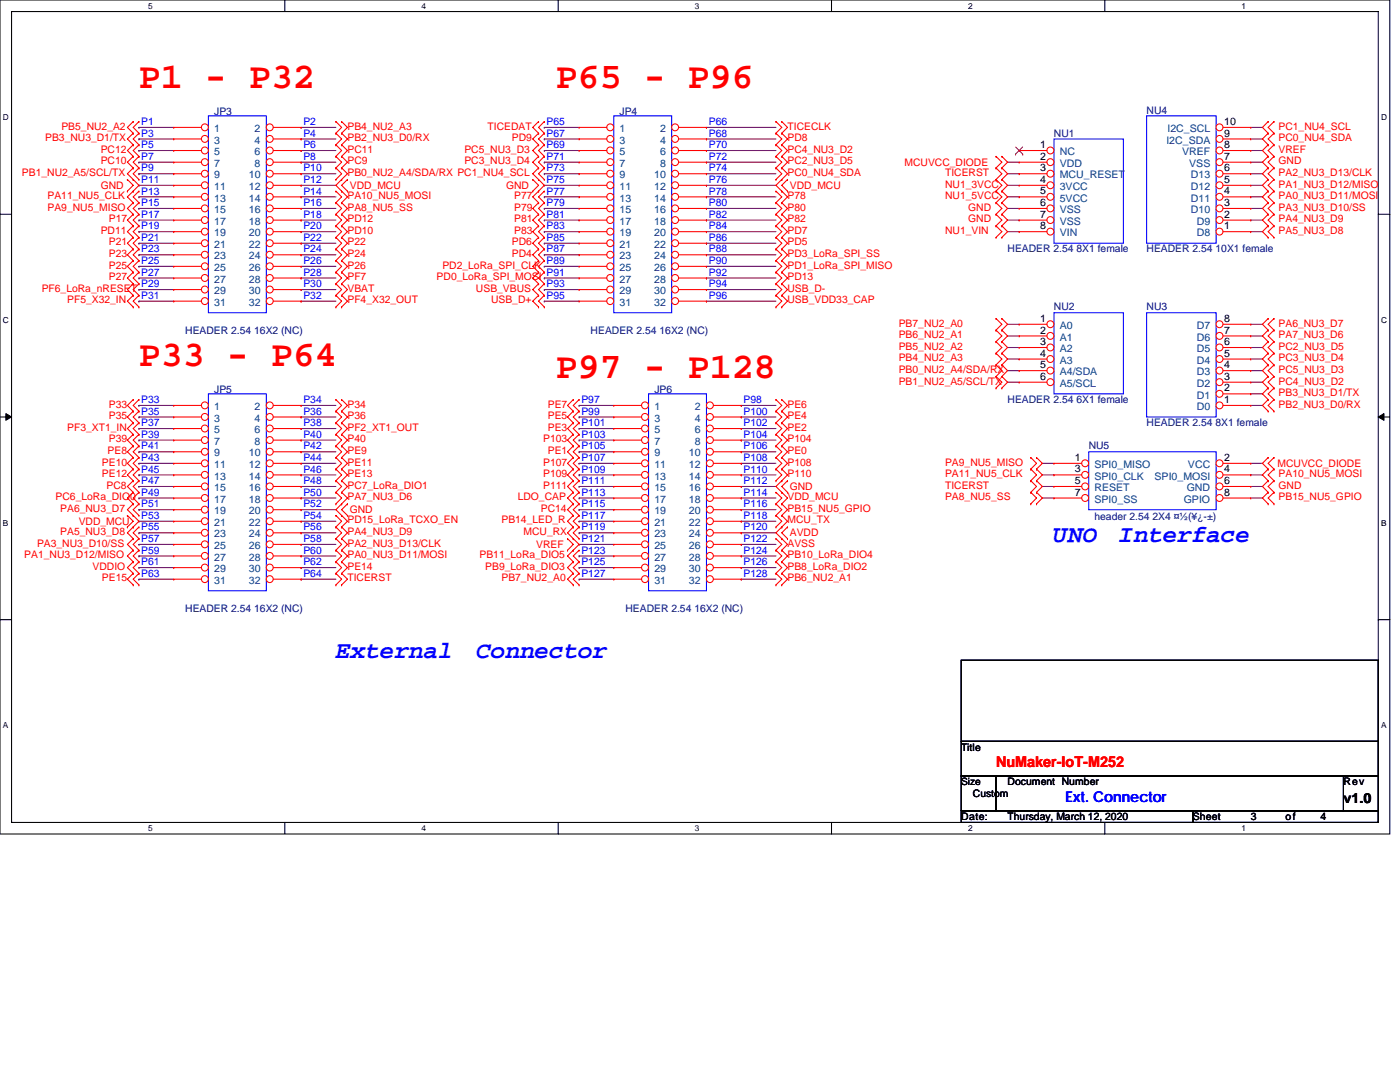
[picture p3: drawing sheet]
<svg xmlns="http://www.w3.org/2000/svg" width="279mm" height="216mm" viewBox="0 0 279 216" stroke-linecap="round" stroke-linejoin="round" font-family="sans-serif">
<defs><g id="words">
<g font-size="7.3" fill="#f00">
<text x="27.7" y="17.6">P1 - P32</text>
<text x="110.9" y="17.6">P65 - P96</text>
<text x="27.7" y="73.1">P33 - P64</text>
<text x="110.9" y="75.4">P97 - P128</text>
</g>
<g font-size="4.8" fill="#00f">
<text x="210.3" y="108.1">UNO</text>
<text x="223.3" y="108.1">Interface</text>
<text x="67" y="131.2">External</text>
<text x="95" y="131.2">Connector</text>
</g>
<text font-size="3" fill="#f00" x="198.8" y="153">NuMaker-IoT-M252</text>
<text font-size="3" fill="#00f" x="212.6" y="160.1">Ext. Connector</text>
<text font-size="2.8" x="268.1" y="160.2">v1.0</text>
<g font-size="2.1" fill="#000080">
<text x="42.8" y="22.9">JP3</text>
<text x="123.7" y="22.9">JP4</text>
<text x="228.8" y="22.6">NU4</text>
<text x="210.3" y="27.3">NU1</text>
<text x="201.1" y="50.4">HEADER 2.54 8X1 female</text>
<text x="228.8" y="50.4">HEADER 2.54 10X1 female</text>
<text x="210.3" y="61.9">NU2</text>
<text x="228.8" y="61.9">NU3</text>
<text x="37" y="66.5">HEADER 2.54 16X2 (NC)</text>
<text x="117.9" y="66.5">HEADER 2.54 16X2 (NC)</text>
<text x="42.8" y="78.3">JP5</text>
<text x="130.6" y="78.3">JP6</text>
<text x="201.1" y="80.4">HEADER 2.54 6X1 female</text>
<text x="217.3" y="89.7">NU5</text>
<text x="228.8" y="85">HEADER 2.54 8X1 female</text>
<text x="218.4" y="103.8">header 2.54 2X4 ¤½(¥¿-±)</text>
<text x="37" y="122">HEADER 2.54 16X2 (NC)</text>
<text x="124.8" y="122">HEADER 2.54 16X2 (NC)</text>
</g>
<g font-size="2.1" fill="#f00">
<text x="9" y="28.2">PB3_NU3_D1/TX</text>
<text x="12.3" y="25.9">PB5_NU2_A2</text>
<text x="69.3" y="25.9">PB4_NU2_A3</text>
<text x="69.3" y="28.2">PB2_NU3_D0/RX</text>
<text x="97.3" y="25.9">TICEDAT</text>
<text x="102.2" y="28.2">PD9</text>
<text x="157.2" y="25.9">TICECLK</text>
<text x="157.2" y="28.2">PD8</text>
<text x="255.2" y="25.9">PC1_NU4_SCL</text>
<text x="255.2" y="28.2">PC0_NU4_SDA</text>
<text x="4.4" y="35.1">PB1_NU2_A5/SCL/TX</text>
<text x="20.1" y="30.5">PC12</text>
<text x="20.1" y="32.8">PC10</text>
<text x="69.3" y="30.5">PC11</text>
<text x="69.3" y="32.8">PC9</text>
<text x="69.3" y="35.1">PB0_NU2_A4/SDA/RX PC1_NU4_SCL</text>
<text x="92.7" y="32.8">PC3_NU3_D4</text>
<text x="92.7" y="30.5">PC5_NU3_D3</text>
<text x="157.2" y="32.8">PC2_NU3_D5</text>
<text x="157.2" y="35.1">PC0_NU4_SDA</text>
<text x="157.2" y="30.5">PC4_NU3_D2</text>
<text x="180.5" y="33">MCUVCC_DIODE</text>
<text x="188.6" y="35.1">TICERST</text>
<text x="255.2" y="32.8">GND</text>
<text x="255.2" y="30.5">VREF</text>
<text x="255.2" y="35.1">PA2_NU3_D13/CLK</text>
<text x="9.5" y="39.8">PA11_NU5_CLK</text>
<text x="20.1" y="37.7">GND</text>
<text x="69.3" y="39.8">PA10_NU5_MOSI</text>
<text x="69.8" y="37.7">VDD_MCU</text>
<text x="101" y="37.7">GND</text>
<text x="102.6" y="39.8">P77</text>
<text x="157.2" y="39.8">P78</text>
<text x="157.6" y="37.7">VDD_MCU</text>
<text x="188.6" y="37.4">NU1_3VCC</text>
<text x="188.6" y="39.8">NU1_5VCC</text>
<text x="255.2" y="37.4">PA1_NU3_D12/MISO</text>
<text x="255.2" y="39.8">PA0_NU3_D11/MOSI</text>
<text x="9.5" y="42.1">PA9_NU5_MISO</text>
<text x="20.1" y="46.7">PD11</text>
<text x="21.7" y="44.4">P17</text>
<text x="69.3" y="42.1">PA8_NU5_SS</text>
<text x="69.3" y="44.4">PD12</text>
<text x="69.3" y="46.7">PD10</text>
<text x="102.6" y="42.1">P79</text>
<text x="102.6" y="44.4">P81</text>
<text x="102.6" y="46.7">P83</text>
<text x="157.2" y="46.7">PD7</text>
<text x="157.2" y="42.1">P80</text>
<text x="157.2" y="44.4">P82</text>
<text x="188.6" y="46.7">NU1_VIN</text>
<text x="193.2" y="42.1">GND</text>
<text x="193.2" y="44.4">GND</text>
<text x="255.2" y="42.1">PA3_NU3_D10/SS</text>
<text x="255.2" y="46.7">PA5_NU3_D8</text>
<text x="255.2" y="44.4">PA4_NU3_D9</text>
<text x="21.7" y="49">P21</text>
<text x="21.7" y="51.3">P23</text>
<text x="21.7" y="53.6">P25</text>
<text x="69.3" y="49">P22</text>
<text x="69.3" y="51.3">P24</text>
<text x="69.3" y="53.6">P26</text>
<text x="88.3" y="53.6">PD2_LoRa_SPI_CLK</text>
<text x="102.2" y="49">PD6</text>
<text x="102.2" y="51.3">PD4</text>
<text x="157.2" y="49">PD5</text>
<text x="157.2" y="53.6">PD1_LoRa_SPI_MISO</text>
<text x="157.2" y="51.3">PD3_LoRa_SPI_SS</text>
<text x="8.3" y="58.2">PF6_LoRa_nRESET</text>
<text x="21.7" y="55.9">P27</text>
<text x="69.3" y="55.9">PF7</text>
<text x="69.3" y="58.2">VBAT</text>
<text x="87.1" y="55.9">PD0_LoRa_SPI_MOSI</text>
<text x="95" y="58.2">USB_VBUS</text>
<text x="157.2" y="58.2">USB_D-</text>
<text x="157.2" y="55.9">PD13</text>
<text x="13.4" y="60.5">PF5_X32_IN</text>
<text x="69.3" y="60.5">PF4_X32_OUT</text>
<text x="98" y="60.5">USB_D+</text>
<text x="157.2" y="60.5">USB_VDD33_CAP</text>
<text x="179.4" y="65.2">PB7_NU2_A0</text>
<text x="255.2" y="65.2">PA6_NU3_D7</text>
<text x="179.4" y="69.8">PB5_NU2_A2</text>
<text x="179.4" y="67.5">PB6_NU2_A1</text>
<text x="255.2" y="67.5">PA7_NU3_D6</text>
<text x="255.2" y="69.8">PC2_NU3_D5</text>
<text x="179.4" y="72.1">PB4_NU2_A3</text>
<text x="179.4" y="76.7">PB1_NU2_A5/SCL/TX</text>
<text x="179.4" y="74.4">PB0_NU2_A4/SDA/RX</text>
<text x="255.2" y="76.7">PC4_NU3_D2</text>
<text x="255.2" y="74.4">PC5_NU3_D3</text>
<text x="255.2" y="72.1">PC3_NU3_D4</text>
<text x="21.7" y="81.3">P33</text>
<text x="21.7" y="83.7">P35</text>
<text x="69.3" y="81.3">P34</text>
<text x="69.3" y="83.7">P36</text>
<text x="109.3" y="81.3">PE7</text>
<text x="109.3" y="83.7">PE5</text>
<text x="157.2" y="81.3">PE6</text>
<text x="157.2" y="83.7">PE4</text>
<text x="255.2" y="79">PB3_NU3_D1/TX</text>
<text x="255.2" y="81.3">PB2_NU3_D0/RX</text>
<text x="13.4" y="86">PF3_XT1_IN</text>
<text x="21.7" y="88.3">P39</text>
<text x="69.3" y="86">PF2_XT1_OUT</text>
<text x="69.3" y="88.3">P40</text>
<text x="108.4" y="88.3">P103</text>
<text x="109.3" y="86">PE3</text>
<text x="157.2" y="86">PE2</text>
<text x="157.2" y="88.3">P104</text>
<text x="20.3" y="95.2">PE12</text>
<text x="20.3" y="92.9">PE10</text>
<text x="21.5" y="90.6">PE8</text>
<text x="69.3" y="90.6">PE9</text>
<text x="69.3" y="92.9">PE11</text>
<text x="69.3" y="95.2">PE13</text>
<text x="108.4" y="92.9">P107</text>
<text x="108.4" y="95.2">P109</text>
<text x="109.3" y="90.6">PE1</text>
<text x="157.2" y="90.6">PE0</text>
<text x="157.2" y="92.9">P108</text>
<text x="157.2" y="95.2">P110</text>
<text x="188.6" y="92.9">PA9_NU5_MISO</text>
<text x="188.6" y="95.2">PA11_NU5_CLK</text>
<text x="255" y="93.1">MCUVCC_DIODE</text>
<text x="255.2" y="95.2">PA10_NU5_MOSI</text>
<text x="11.1" y="99.8">PC6_LoRa_DIO0</text>
<text x="21.3" y="97.5">PC8</text>
<text x="69.3" y="99.8">PA7_NU3_D6</text>
<text x="69.3" y="97.5">PC7_LoRa_DIO1</text>
<text x="103.3" y="99.8">LDO_CAP</text>
<text x="108.4" y="97.5">P111</text>
<text x="157.2" y="99.8">VDD_MCU</text>
<text x="157.6" y="97.8">GND</text>
<text x="188.6" y="97.5">TICERST</text>
<text x="188.6" y="99.8">PA8_NU5_SS</text>
<text x="255.2" y="97.5">GND</text>
<text x="255.2" y="99.8">PB15_NU5_GPIO</text>
<text x="12" y="106.8">PA5_NU3_D8</text>
<text x="12" y="102.2">PA6_NU3_D7</text>
<text x="15.7" y="104.7">VDD_MCU</text>
<text x="69.3" y="104.5">PD15_LoRa_TCXO_EN</text>
<text x="69.3" y="106.8">PA4_NU3_D9</text>
<text x="69.8" y="102.4">GND</text>
<text x="100.1" y="104.5">PB14_LED_R</text>
<text x="104.5" y="106.8">MCU_RX</text>
<text x="107.9" y="102.2">PC14</text>
<text x="157.2" y="102.2">PB15_NU5_GPIO</text>
<text x="157.2" y="104.5">MCU_TX</text>
<text x="157.6" y="107">AVDD</text>
<text x="4.8" y="111.4">PA1_NU3_D12/MISO</text>
<text x="7.4" y="109.1">PA3_NU3_D10/SS</text>
<text x="18.5" y="113.7">VDDIO</text>
<text x="69.3" y="109.1">PA2_NU3_D13/CLK</text>
<text x="69.3" y="111.4">PA0_NU3_D11/MOSI</text>
<text x="69.3" y="113.7">PE14</text>
<text x="95.7" y="111.4">PB11_LoRa_DIO5</text>
<text x="96.8" y="113.7">PB9_LoRa_DIO3</text>
<text x="107" y="109.3">VREF</text>
<text x="157.2" y="109.1">AVSS</text>
<text x="157.2" y="113.7">PB8_LoRa_DIO2</text>
<text x="157.2" y="111.4">PB10_LoRa_DIO4</text>
<text x="20.3" y="116">PE15</text>
<text x="69.3" y="116">TICERST</text>
<text x="100.1" y="116">PB7_NU2_A0</text>
<text x="157.2" y="116">PB6_NU2_A1</text>
</g>
<g font-size="2.1" fill="#00f">
<text x="28.2" y="25">P1</text>
<text x="28.2" y="29.6">P5</text>
<text x="28.2" y="27.3">P3</text>
<text x="60.6" y="25">P2</text>
<text x="60.6" y="27.3">P4</text>
<text x="60.6" y="29.6">P6</text>
<text x="109.1" y="27.3">P67</text>
<text x="109.1" y="25">P65</text>
<text x="109.1" y="29.6">P69</text>
<text x="141.5" y="25">P66</text>
<text x="141.5" y="29.6">P70</text>
<text x="141.5" y="27.3">P68</text>
<text x="28.2" y="31.9">P7</text>
<text x="28.2" y="34.2">P9</text>
<text x="60.6" y="31.9">P8</text>
<text x="60.6" y="34.2">P10</text>
<text x="109.1" y="34.2">P73</text>
<text x="109.1" y="31.9">P71</text>
<text x="141.5" y="31.9">P72</text>
<text x="141.5" y="34.2">P74</text>
<text x="28.2" y="36.5">P11</text>
<text x="28.2" y="38.8">P13</text>
<text x="28.2" y="41.1">P15</text>
<text x="60.6" y="36.5">P12</text>
<text x="60.6" y="38.8">P14</text>
<text x="60.6" y="41.1">P16</text>
<text x="109.1" y="36.5">P75</text>
<text x="109.1" y="38.8">P77</text>
<text x="109.1" y="41.1">P79</text>
<text x="141.5" y="36.5">P76</text>
<text x="141.5" y="41.1">P80</text>
<text x="141.5" y="38.8">P78</text>
<text x="28.2" y="43.5">P17</text>
<text x="28.2" y="45.8">P19</text>
<text x="60.6" y="43.5">P18</text>
<text x="60.6" y="45.8">P20</text>
<text x="109.1" y="43.5">P81</text>
<text x="109.1" y="45.8">P83</text>
<text x="141.5" y="43.5">P82</text>
<text x="141.5" y="45.8">P84</text>
<text x="28.2" y="48.1">P21</text>
<text x="28.2" y="50.4">P23</text>
<text x="28.2" y="52.7">P25</text>
<text x="60.6" y="48.1">P22</text>
<text x="60.6" y="50.4">P24</text>
<text x="60.6" y="52.7">P26</text>
<text x="109.1" y="48.1">P85</text>
<text x="109.1" y="50.4">P87</text>
<text x="109.1" y="52.7">P89</text>
<text x="141.5" y="48.1">P86</text>
<text x="141.5" y="50.4">P88</text>
<text x="141.5" y="52.7">P90</text>
<text x="28.2" y="55">P27</text>
<text x="28.2" y="57.3">P29</text>
<text x="28.2" y="59.6">P31</text>
<text x="60.6" y="55">P28</text>
<text x="60.6" y="57.3">P30</text>
<text x="60.6" y="59.6">P32</text>
<text x="109.1" y="55">P91</text>
<text x="109.1" y="57.3">P93</text>
<text x="109.1" y="59.6">P95</text>
<text x="141.5" y="57.3">P94</text>
<text x="141.5" y="55">P92</text>
<text x="141.5" y="59.6">P96</text>
<text x="28.2" y="82.7">P35</text>
<text x="28.2" y="80.4">P33</text>
<text x="60.6" y="82.7">P36</text>
<text x="60.6" y="80.4">P34</text>
<text x="116" y="82.7">P99</text>
<text x="116" y="80.4">P97</text>
<text x="148.4" y="80.4">P98</text>
<text x="148.4" y="82.7">P100</text>
<text x="28.2" y="89.7">P41</text>
<text x="28.2" y="87.4">P39</text>
<text x="28.2" y="85">P37</text>
<text x="60.6" y="89.7">P42</text>
<text x="60.6" y="87.4">P40</text>
<text x="60.6" y="85">P38</text>
<text x="116" y="89.7">P105</text>
<text x="116" y="87.4">P103</text>
<text x="116" y="85">P101</text>
<text x="148.4" y="85">P102</text>
<text x="148.4" y="87.4">P104</text>
<text x="148.4" y="89.7">P106</text>
<text x="28.2" y="92">P43</text>
<text x="28.2" y="94.3">P45</text>
<text x="60.6" y="92">P44</text>
<text x="60.6" y="94.3">P46</text>
<text x="116" y="92">P107</text>
<text x="116" y="94.3">P109</text>
<text x="148.4" y="92">P108</text>
<text x="148.4" y="94.3">P110</text>
<text x="28.2" y="96.6">P47</text>
<text x="28.2" y="98.9">P49</text>
<text x="28.2" y="101.2">P51</text>
<text x="60.6" y="96.6">P48</text>
<text x="60.6" y="98.9">P50</text>
<text x="60.6" y="101.2">P52</text>
<text x="116" y="96.6">P111</text>
<text x="116" y="98.9">P113</text>
<text x="116" y="101.2">P115</text>
<text x="148.4" y="98.9">P114</text>
<text x="148.4" y="101.2">P116</text>
<text x="148.4" y="96.6">P112</text>
<text x="28.2" y="103.5">P53</text>
<text x="28.2" y="105.9">P55</text>
<text x="60.6" y="103.5">P54</text>
<text x="60.6" y="105.9">P56</text>
<text x="116" y="103.5">P117</text>
<text x="116" y="105.9">P119</text>
<text x="148.4" y="103.5">P118</text>
<text x="148.4" y="105.9">P120</text>
<text x="28.2" y="108.2">P57</text>
<text x="28.2" y="110.5">P59</text>
<text x="28.2" y="112.8">P61</text>
<text x="60.6" y="108.2">P58</text>
<text x="60.6" y="110.5">P60</text>
<text x="60.6" y="112.8">P62</text>
<text x="116" y="108.2">P121</text>
<text x="116" y="110.5">P123</text>
<text x="116" y="112.8">P125</text>
<text x="148.4" y="108.2">P122</text>
<text x="148.4" y="110.5">P124</text>
<text x="148.4" y="112.8">P126</text>
<text x="28.2" y="115.1">P63</text>
<text x="60.6" y="115.1">P64</text>
<text x="116" y="115.1">P127</text>
<text x="148.4" y="115.1">P128</text>
</g>
<g font-size="2.1" fill="#004080">
<text x="42.8" y="26.4">1</text>
<text x="42.8" y="28.7">3</text>
<text x="50.8" y="26.4">2</text>
<text x="50.8" y="28.7">4</text>
<text x="123.7" y="26.4">1</text>
<text x="123.7" y="28.7">3</text>
<text x="131.7" y="26.4">2</text>
<text x="131.7" y="28.7">4</text>
<text x="232.8" y="28.7">I2C_SDA</text>
<text x="233" y="26.4">I2C_SCL</text>
<text x="42.8" y="31">5</text>
<text x="42.8" y="33.3">7</text>
<text x="42.8" y="35.6">9</text>
<text x="49.7" y="35.6">10</text>
<text x="50.8" y="31">6</text>
<text x="50.8" y="33.3">8</text>
<text x="123.7" y="31">5</text>
<text x="123.7" y="33.3">7</text>
<text x="123.7" y="35.6">9</text>
<text x="130.6" y="35.6">10</text>
<text x="131.7" y="31">6</text>
<text x="131.7" y="33.3">8</text>
<text x="211.5" y="31">NC</text>
<text x="211.5" y="33.3">VDD</text>
<text x="211.5" y="35.6">MCU_RESET</text>
<text x="235.9" y="31">VREF</text>
<text x="237.3" y="33.3">VSS</text>
<text x="237.7" y="35.6">D13</text>
<text x="42.8" y="37.9">11</text>
<text x="42.8" y="40.2">13</text>
<text x="49.7" y="37.9">12</text>
<text x="49.7" y="40.2">14</text>
<text x="123.7" y="37.9">11</text>
<text x="123.7" y="40.2">13</text>
<text x="130.6" y="37.9">12</text>
<text x="130.6" y="40.2">14</text>
<text x="211.5" y="37.9">3VCC</text>
<text x="211.5" y="40.2">5VCC</text>
<text x="237.7" y="40.2">D11</text>
<text x="237.7" y="37.9">D12</text>
<text x="42.8" y="42.5">15</text>
<text x="42.8" y="44.9">17</text>
<text x="42.8" y="47.2">19</text>
<text x="49.7" y="42.5">16</text>
<text x="49.7" y="44.9">18</text>
<text x="49.7" y="47.2">20</text>
<text x="123.7" y="42.5">15</text>
<text x="123.7" y="44.9">17</text>
<text x="123.7" y="47.2">19</text>
<text x="130.6" y="42.5">16</text>
<text x="130.6" y="44.9">18</text>
<text x="130.6" y="47.2">20</text>
<text x="211.5" y="42.5">VSS</text>
<text x="211.5" y="44.9">VSS</text>
<text x="211.5" y="47.2">VIN</text>
<text x="237.7" y="42.5">D10</text>
<text x="238.8" y="47.2">D8</text>
<text x="238.8" y="44.9">D9</text>
<text x="42.8" y="49.5">21</text>
<text x="42.8" y="51.8">23</text>
<text x="49.7" y="49.5">22</text>
<text x="49.7" y="51.8">24</text>
<text x="123.7" y="49.5">21</text>
<text x="123.7" y="51.8">23</text>
<text x="130.6" y="49.5">22</text>
<text x="130.6" y="51.8">24</text>
<text x="42.8" y="54.1">25</text>
<text x="42.8" y="56.4">27</text>
<text x="42.8" y="58.7">29</text>
<text x="49.7" y="54.1">26</text>
<text x="49.7" y="56.4">28</text>
<text x="49.7" y="58.7">30</text>
<text x="123.7" y="54.1">25</text>
<text x="123.7" y="56.4">27</text>
<text x="123.7" y="58.7">29</text>
<text x="130.6" y="54.1">26</text>
<text x="130.6" y="56.4">28</text>
<text x="130.6" y="58.7">30</text>
<text x="42.8" y="61">31</text>
<text x="49.7" y="61">32</text>
<text x="123.7" y="61">31</text>
<text x="130.6" y="61">32</text>
<text x="211.5" y="65.6">A0</text>
<text x="238.8" y="65.6">D7</text>
<text x="211.5" y="68">A1</text>
<text x="211.5" y="70.3">A2</text>
<text x="238.8" y="70.3">D5</text>
<text x="238.8" y="68">D6</text>
<text x="211.5" y="72.6">A3</text>
<text x="211.5" y="74.9">A4/SDA</text>
<text x="211.5" y="77.2">A5/SCL</text>
<text x="238.8" y="77.2">D2</text>
<text x="238.8" y="74.9">D3</text>
<text x="238.8" y="72.6">D4</text>
<text x="42.8" y="81.8">1</text>
<text x="50.8" y="81.8">2</text>
<text x="130.6" y="81.8">1</text>
<text x="138.7" y="81.8">2</text>
<text x="238.8" y="81.8">D0</text>
<text x="238.8" y="79.5">D1</text>
<text x="42.8" y="84.1">3</text>
<text x="42.8" y="86.4">5</text>
<text x="42.8" y="88.8">7</text>
<text x="50.8" y="84.1">4</text>
<text x="50.8" y="86.4">6</text>
<text x="50.8" y="88.8">8</text>
<text x="130.6" y="84.1">3</text>
<text x="130.6" y="86.4">5</text>
<text x="130.6" y="88.8">7</text>
<text x="138.7" y="84.1">4</text>
<text x="138.7" y="86.4">6</text>
<text x="138.7" y="88.8">8</text>
<text x="42.8" y="91.1">9</text>
<text x="42.8" y="93.4">11</text>
<text x="42.8" y="95.7">13</text>
<text x="49.7" y="91.1">10</text>
<text x="49.7" y="93.4">12</text>
<text x="49.7" y="95.7">14</text>
<text x="130.6" y="91.1">9</text>
<text x="130.6" y="93.4">11</text>
<text x="130.6" y="95.7">13</text>
<text x="137.5" y="91.1">10</text>
<text x="137.5" y="93.4">12</text>
<text x="137.5" y="95.7">14</text>
<text x="218.4" y="93.4">SPI0_MISO</text>
<text x="218.4" y="95.7">SPI0_CLK</text>
<text x="230.4" y="95.7">SPI0_MOSI</text>
<text x="237.1" y="93.4">VCC</text>
<text x="42.8" y="98">15</text>
<text x="42.8" y="100.3">17</text>
<text x="49.7" y="98">16</text>
<text x="49.7" y="100.3">18</text>
<text x="130.6" y="98">15</text>
<text x="130.6" y="100.3">17</text>
<text x="137.5" y="98">16</text>
<text x="137.5" y="100.3">18</text>
<text x="218.4" y="98">RESET</text>
<text x="218.4" y="100.3">SPI0_SS</text>
<text x="236.2" y="100.3">GPIO</text>
<text x="236.8" y="98">GND</text>
<text x="42.8" y="102.6">19</text>
<text x="42.8" y="104.9">21</text>
<text x="42.8" y="107.3">23</text>
<text x="49.7" y="102.6">20</text>
<text x="49.7" y="104.9">22</text>
<text x="49.7" y="107.3">24</text>
<text x="130.6" y="102.6">19</text>
<text x="130.6" y="104.9">21</text>
<text x="130.6" y="107.3">23</text>
<text x="137.5" y="102.6">20</text>
<text x="137.5" y="104.9">22</text>
<text x="137.5" y="107.3">24</text>
<text x="42.8" y="109.6">25</text>
<text x="42.8" y="111.9">27</text>
<text x="49.7" y="109.6">26</text>
<text x="49.7" y="111.9">28</text>
<text x="130.6" y="109.6">25</text>
<text x="130.6" y="111.9">27</text>
<text x="137.5" y="109.6">26</text>
<text x="137.5" y="111.9">28</text>
<text x="42.8" y="114.2">29</text>
<text x="42.8" y="116.5">31</text>
<text x="49.7" y="114.2">30</text>
<text x="49.7" y="116.5">32</text>
<text x="130.6" y="114.2">29</text>
<text x="130.6" y="116.5">31</text>
<text x="137.5" y="114.2">30</text>
<text x="137.5" y="116.5">32</text>
</g>
<g font-size="2.1">
<text x="207.6" y="29.5">1</text>
<text x="244.3" y="24.9">10</text>
<text x="244.3" y="27.2">9</text>
<text x="244.3" y="29.5">8</text>
<text x="207.6" y="31.9">2</text>
<text x="207.6" y="34.2">3</text>
<text x="244.3" y="31.9">7</text>
<text x="244.3" y="34.2">6</text>
<text x="207.6" y="36.5">4</text>
<text x="207.6" y="38.8">5</text>
<text x="207.6" y="41.1">6</text>
<text x="244.3" y="41.1">3</text>
<text x="244.3" y="38.8">4</text>
<text x="244.3" y="36.5">5</text>
<text x="207.6" y="43.4">7</text>
<text x="207.6" y="45.7">8</text>
<text x="244.3" y="45.7">1</text>
<text x="244.3" y="43.4">2</text>
<text x="207.6" y="64.2">1</text>
<text x="244.3" y="64.2">8</text>
<text x="207.6" y="66.5">2</text>
<text x="207.6" y="68.9">3</text>
<text x="207.6" y="71.2">4</text>
<text x="244.3" y="71.2">5</text>
<text x="244.3" y="68.9">6</text>
<text x="244.3" y="66.5">7</text>
<text x="207.6" y="73.5">5</text>
<text x="207.6" y="75.8">6</text>
<text x="244.3" y="75.8">3</text>
<text x="244.3" y="73.5">4</text>
<text x="244.3" y="80.4">1</text>
<text x="244.3" y="78.1">2</text>
<text x="214.5" y="92">1</text>
<text x="214.5" y="94.3">3</text>
<text x="244.3" y="92">2</text>
<text x="244.3" y="94.3">4</text>
<text x="214.5" y="96.6">5</text>
<text x="214.5" y="98.9">7</text>
<text x="244.3" y="98.9">8</text>
<text x="244.3" y="96.6">6</text>
<text x="191.8" y="149.8">Title</text>
<text x="194.2" y="159">Custom</text>
<text x="201.1" y="156.7">Document Number</text>
<text x="268.1" y="156.7">Rev</text>
<text x="191.8" y="163.6">Date:</text>
<text x="201.1" y="163.6">Thursday, March 12, 2020</text>
<text x="238.1" y="163.6">Sheet</text>
<text x="249.6" y="163.6">3</text>
<text x="256.6" y="163.6">of</text>
<text x="263.5" y="163.6">4</text>
</g>
<text font-size="2" x="191.8" y="156.7">Size</text>
<g font-size="1.6">
<text x="29.6" y="1.7">5</text>
<text x="84.1" y="1.7">4</text>
<text x="138.7" y="1.7">3</text>
<text x="193.2" y="1.7">2</text>
<text x="247.8" y="1.7">1</text>
<text x=".6" y="24">D</text>
<text x="275.7" y="24">D</text>
<text x=".6" y="64.5">C</text>
<text x="275.7" y="64.5">C</text>
<text x=".6" y="104.9">B</text>
<text x="275.7" y="104.9">B</text>
<text x=".6" y="145.4">A</text>
<text x="275.7" y="145.4">A</text>
<text x="29.6" y="165.8">5</text>
<text x="84.1" y="165.8">4</text>
<text x="138.7" y="165.8">3</text>
<text x="193.2" y="165.8">2</text>
<text x="247.8" y="165.8">1</text>
</g>
</g></defs>
<path d="M0 0h277.4v166.4h-277.4zM2.3 2.3h272.8v161.8h-272.8z" fill="none" stroke="#000" stroke-width=".21"/>
<g fill="#fff">
<path d="M29.6 .3h.9v1.8h-.9z"/>
<path d="M29.6 164.4h.9v1.8h-.9z"/>
</g>
<path d="M56.9 0v2.3M56.9 164.1v2.3" fill="none" stroke="#000" stroke-width=".21"/>
<g fill="#fff">
<path d="M84.1 .3h.9v1.8h-.9z"/>
<path d="M84.1 164.4h.9v1.8h-.9z"/>
</g>
<path d="M111.4 0v2.3M111.4 164.1v2.3" fill="none" stroke="#000" stroke-width=".21"/>
<g fill="#fff">
<path d="M138.7 .3h.9v1.8h-.9z"/>
<path d="M138.7 164.4h.9v1.8h-.9z"/>
</g>
<path d="M165.9 0v2.3M165.9 164.1v2.3" fill="none" stroke="#000" stroke-width=".21"/>
<g fill="#fff">
<path d="M193.2 .3h.9v1.8h-.9z"/>
<path d="M193.2 164.4h.9v1.8h-.9z"/>
</g>
<path d="M220.5 0v2.3M220.5 164.1v2.3" fill="none" stroke="#000" stroke-width=".21"/>
<g fill="#fff">
<path d="M247.8 .3h.9v1.8h-.9z"/>
<path d="M247.8 164.4h.9v1.8h-.9z"/>
<path d="M.6 22.5h1.2v1.9h-1.2z"/>
<path d="M275.7 22.5h1.1v1.9h-1.1z"/>
<path d="M.6 63h1.2v1.8h-1.2z"/>
<path d="M275.7 63h1.1v1.8h-1.1z"/>
</g>
<path d="M0 42.8h2.3M275.1 42.8h2.3" fill="none" stroke="#000" stroke-width=".21"/>
<g fill="#fff">
<path d="M.6 103.4h1.1v1.9h-1.1z"/>
<path d="M275.7 103.4h1v1.9h-1z"/>
</g>
<path d="M0 83.2h2.3M275.1 83.2h2.3" fill="none" stroke="#000" stroke-width=".21"/>
<path d="M1.2 82.5l1.1 .7-1.1 .7zM275.1 83.2l1.1-.7v1.4z" fill="#000" stroke="#000" stroke-width=".2"/>
<g fill="#fff">
<path d="M.6 143.9h1.1v1.8h-1.1z"/>
<path d="M275.7 143.9h1v1.8h-1z"/>
</g>
<path d="M0 123.7h2.3M191.8 131.7h83.3v16.2h-83.3zM275.1 123.7h2.3M191.8 147.9h83.3v7h-83.3zM191.8 154.9h7v6.9h-7zM198.8 154.9h69.3v6.9h-69.3zM268.1 154.9h7v6.9h-7zM191.8 161.8h46.3v2.3h-46.3zM238.1 161.8h37v2.3h-37z" fill="none" stroke="#000" stroke-width=".21"/>
<g fill="none" stroke="#800040" stroke-width=".21">
<path d="M27.7 25.4h.1M27.7 30h.1M27.7 32.4h.1M27.7 27.7h.1M27.7 34.7h.1M27.7 37h.1M27.7 39.3h.1M27.7 25.4h7M27.7 30h7M27.7 32.4h7M27.7 27.7h7M27.7 34.7h7"/>
<path d="M27.7 37h7M27.7 39.3h7M60.1 25.4h.1M60.1 27.7h.1M60.1 30h.1M60.1 32.4h.1M60.1 34.7h.1M60.1 37h.1M60.1 39.3h.1M60.1 25.4h6.9M60.1 30h6.9M60.1 32.4h6.9"/>
<path d="M60.1 27.7h6.9M60.1 34.7h6.9M60.1 37h6.9M60.1 39.3h6.9M108.6 27.7h.1M108.6 25.4h.1M108.6 37h.1M108.6 34.7h.1M108.6 32.4h.1M108.6 39.3h.1M108.6 30h.1M108.6 25.4h7"/>
<path d="M108.6 30h7M108.6 32.4h7M108.6 27.7h7M108.6 34.7h7M108.6 37h7M108.6 39.3h7M141 25.4h.1M141 32.4h.1M141 30h.1M141 27.7h.1M141 37h.1M141 34.7h.1"/>
<path d="M141 39.3h.1M141 25.4h13.9M141 30h13.9M141 32.4h13.9M141 27.7h13.9M141 34.7h13.9M141 37h13.9M141 39.3h13.9M201.1 34.7h2.3M201.1 39.3h2.3M201.1 37h2.3M201.1 32.4h2.3"/>
<path d="M249.6 25.4h2.3M249.6 27.7h2.3M249.6 30h2.3M249.6 32.4h2.3M249.6 34.7h2.3M249.6 37h2.3M249.6 39.3h2.3M27.7 41.6h.1M27.7 43.9h.1M27.7 46.2h.1M27.7 48.5h.1M27.7 50.8h.1"/>
<path d="M27.7 53.1h.1M27.7 55.5h.1M27.7 57.8h.1M27.7 41.6h7M27.7 43.9h7M27.7 46.2h7M27.7 48.5h7M27.7 50.8h7M27.7 53.1h7M27.7 55.5h7M27.7 57.8h7M60.1 41.6h.1"/>
<path d="M60.1 43.9h.1M60.1 46.2h.1M60.1 48.5h.1M60.1 50.8h.1M60.1 53.1h.1M60.1 55.5h.1M60.1 57.8h.1M60.1 41.6h6.9M60.1 43.9h6.9M60.1 46.2h6.9M60.1 48.5h6.9M60.1 50.8h6.9"/>
<path d="M60.1 53.1h6.9M60.1 55.5h6.9M60.1 57.8h6.9M108.6 41.6h.1M108.6 43.9h.1M108.6 48.5h.1M108.6 46.2h.1M108.6 50.8h.1M108.6 53.1h.1M108.6 55.5h.1M108.6 57.8h.1M108.6 41.6h7"/>
<path d="M108.6 43.9h7M108.6 46.2h7M108.6 48.5h7M108.6 50.8h7M108.6 53.1h7M108.6 55.5h7M108.6 57.8h7M141 48.5h.1M141 43.9h.1M141 50.8h.1M141 46.2h.1M141 57.8h.1"/>
<path d="M141 55.5h.1M141 53.1h.1M141 41.6h.1M141 41.6h13.9M141 43.9h13.9M141 46.2h13.9M141 48.5h13.9M141 50.8h13.9M141 53.1h13.9M141 55.5h13.9M141 57.8h13.9M201.1 41.6h2.3"/>
<path d="M201.1 43.9h2.3M201.1 46.2h2.3M249.6 41.6h2.3M249.6 43.9h2.3M249.6 46.2h2.3M27.7 60.1h.1M27.7 60.1h7M60.1 60.1h.1M60.1 60.1h6.9M108.6 60.1h.1M108.6 60.1h7M141 60.1h.1"/>
<path d="M141 60.1h13.9M201.1 64.7h2.3M201.1 67h2.3M201.1 69.3h2.3M201.1 71.6h2.3M201.1 74h2.3M201.1 76.3h2.3M249.6 64.7h2.3M249.6 67h2.3M249.6 69.3h2.3M249.6 71.6h2.3M249.6 74h2.3"/>
<path d="M249.6 76.3h2.3M249.6 78.6h2.3M27.7 83.2h.1M27.7 80.9h.1M27.7 92.5h.1M27.7 90.1h.1M27.7 87.8h.1M27.7 85.5h.1M27.7 94.8h.1M27.7 97.1h.1M27.7 99.4h.1M27.7 83.2h7"/>
<path d="M27.7 80.9h7M27.7 92.5h7M27.7 90.1h7M27.7 87.8h7M27.7 85.5h7M27.7 94.8h7M27.7 97.1h7M27.7 99.4h7M60.1 83.2h.1M60.1 80.9h.1M60.1 92.5h.1M60.1 90.1h.1"/>
<path d="M60.1 87.8h.1M60.1 85.5h.1M60.1 94.8h.1M60.1 97.1h.1M60.1 99.4h.1M60.1 83.2h6.9M60.1 80.9h6.9M60.1 92.5h6.9M60.1 90.1h6.9M60.1 87.8h6.9M60.1 85.5h6.9M60.1 94.8h6.9"/>
<path d="M60.1 97.1h6.9M60.1 99.4h6.9M115.6 83.2h.1M115.6 80.9h.1M115.6 92.5h.1M115.6 90.1h.1M115.6 87.8h.1M115.6 85.5h.1M115.6 94.8h.1M115.6 97.1h.1M115.6 99.4h.1M115.6 83.2h6.9"/>
<path d="M115.6 80.9h6.9M115.6 92.5h6.9M115.6 90.1h6.9M115.6 87.8h6.9M115.6 85.5h6.9M115.6 94.8h6.9M115.6 97.1h6.9M115.6 99.4h6.9M147.9 99.4h.1M147.9 80.9h.1M147.9 83.2h.1M147.9 85.5h.1"/>
<path d="M147.9 87.8h.1M147.9 90.1h.1M147.9 92.5h.1M147.9 94.8h.1M147.9 97.1h.1M147.9 83.2h7M147.9 80.9h7M147.9 92.5h7M147.9 90.1h7M147.9 87.8h7M147.9 85.5h7M147.9 94.8h7"/>
<path d="M147.9 97.1h7M147.9 99.4h7M208 92.5h2.3M208 94.8h2.3M208 97.1h2.3M208 99.4h2.3M249.6 80.9h2.3M249.6 92.5h2.3M249.6 94.8h2.3M249.6 97.1h2.3M249.6 99.4h2.3M27.7 104h.1"/>
<path d="M27.7 101.7h.1M27.7 106.3h.1M27.7 108.6h.1M27.7 110.9h.1M27.7 113.3h.1M27.7 115.6h.1M27.7 104h7M27.7 101.7h7M27.7 106.3h7M27.7 108.6h7M27.7 110.9h7M27.7 113.3h7"/>
<path d="M27.7 115.6h7M60.1 104h.1M60.1 101.7h.1M60.1 106.3h.1M60.1 108.6h.1M60.1 110.9h.1M60.1 113.3h.1M60.1 115.6h.1M60.1 104h6.9M60.1 101.7h6.9M60.1 106.3h6.9M60.1 108.6h6.9"/>
<path d="M60.1 110.9h6.9M60.1 113.3h6.9M60.1 115.6h6.9M115.6 104h.1M115.6 101.7h.1M115.6 106.3h.1M115.6 108.6h.1M115.6 110.9h.1M115.6 113.3h.1M115.6 115.6h.1M115.6 104h6.9M115.6 101.7h6.9"/>
<path d="M115.6 106.3h6.9M115.6 108.6h6.9M115.6 110.9h6.9M115.6 113.3h6.9M115.6 115.6h6.9M147.9 104h.1M147.9 101.7h.1M147.9 106.3h.1M147.9 108.6h.1M147.9 110.9h.1M147.9 113.3h.1M147.9 115.6h.1"/>
<path d="M147.9 104h7M147.9 101.7h7M147.9 106.3h7M147.9 108.6h7M147.9 110.9h7M147.9 113.3h7M147.9 115.6h7"/>
</g>
<g fill="none" stroke="#f00" stroke-width=".21">
<path d="M25.4 38.1h.1M25.4 35.8h.1M25.4 35.8l1.2 1.2-1.2 1.1M26.6 24.3h.1M26.6 26.6h.1M26.6 28.9h.1M26.6 31.2h.1M26.6 33.5h.1M26.6 35.8h.1M26.6 38.1h.1M26.6 24.3l-1.2 1.1 1.2 1.2M26.6 26.6l-1.2 1.1 1.2 1.2"/>
<path d="M26.6 28.9l-1.2 1.1 1.2 1.2M26.6 31.2l-1.2 1.2 1.2 1.1M26.6 33.5l-1.2 1.2 1.2 1.1M26.6 35.8l1.1 1.2-1.1 1.1M26.6 38.1l-1.2 1.2 1.2 1.1M27.7 24.3h.1M27.7 26.6h.1M27.7 28.9h.1M27.7 31.2h.1M27.7 33.5h.1M27.7 35.8h.1M27.7 38.1h.1"/>
<path d="M27.7 24.3l-1.1 1.1 1.1 1.2M27.7 26.6l-1.1 1.1 1.1 1.2M27.7 28.9l-1.1 1.1 1.1 1.2M27.7 31.2l-1.1 1.2 1.1 1.1M27.7 33.5l-1.1 1.2 1.1 1.1M27.7 38.1l-1.1 1.2 1.1 1.1M67 26.6h.1M67 24.3h.1M67 28.9h.1M67 31.2h.1M67 33.5h.1M67 35.8h.1"/>
<path d="M67 38.1h.1M67 24.3l1.2 1.1-1.2 1.2M67 26.6l1.2 1.1-1.2 1.2M67 28.9l1.2 1.1-1.2 1.2M67 31.2l1.2 1.2-1.2 1.1M67 33.5l1.2 1.2-1.2 1.1M67 38.1l1.2 1.2-1.2 1.1M68.2 26.6h.1M68.2 24.3h.1M68.2 28.9h.1M68.2 31.2h.1M68.2 33.5h.1"/>
<path d="M68.2 35.8h.1M68.2 38.1h.1M68.2 24.3l1.1 1.1-1.1 1.2M68.2 26.6l1.1 1.1-1.1 1.2M68.2 28.9l1.1 1.1-1.1 1.2M68.2 31.2l1.1 1.2-1.1 1.1M68.2 33.5l1.1 1.2-1.1 1.1M68.2 35.8l-1.2 1.2 1.2 1.1M68.2 38.1l1.1 1.2-1.1 1.1M69.3 38.1h.1M69.3 35.8h.1M69.3 35.8l-1.1 1.2 1.1 1.1"/>
<path d="M106.3 38.1h.1M106.3 35.8h.1M106.3 35.8l1.2 1.2-1.2 1.1M107.5 26.6h.1M107.5 24.3h.1M107.5 28.9h.1M107.5 33.5h.1M107.5 31.2h.1M107.5 35.8h.1M107.5 38.1h.1M107.5 33.5l-1.2 1.2 1.2 1.1M107.5 24.3l-1.2 1.1 1.2 1.2"/>
<path d="M107.5 26.6l-1.2 1.1 1.2 1.2M107.5 31.2l-1.2 1.2 1.2 1.1M107.5 28.9l-1.2 1.1 1.2 1.2M107.5 35.8l1.1 1.2-1.1 1.1M107.5 38.1l-1.2 1.2 1.2 1.1M108.6 26.6h.1M108.6 24.3h.1M108.6 28.9h.1M108.6 33.5h.1M108.6 31.2h.1M108.6 35.8h.1M108.6 38.1h.1"/>
<path d="M108.6 28.9l-1.1 1.1 1.1 1.2M108.6 24.3l-1.1 1.1 1.1 1.2M108.6 26.6l-1.1 1.1 1.1 1.2M108.6 31.2l-1.1 1.2 1.1 1.1M108.6 33.5l-1.1 1.2 1.1 1.1M108.6 38.1l-1.1 1.2 1.1 1.1M154.9 26.6h.1M154.9 24.3h.1M154.9 28.9h.1M154.9 33.5h.1M154.9 31.2h.1M154.9 35.8h.1"/>
<path d="M154.9 38.1h.1M154.9 24.3l1.1 1.1-1.1 1.2M154.9 26.6l1.1 1.1-1.1 1.2M154.9 31.2l1.1 1.2-1.1 1.1M154.9 33.5l1.1 1.2-1.1 1.1M154.9 28.9l1.1 1.1-1.1 1.2M154.9 38.1l1.1 1.2-1.1 1.1M156 26.6h.1M156 24.3h.1M156 28.9h.1M156 33.5h.1M156 31.2h.1"/>
<path d="M156 35.8h.1M156 38.1h.1M156 24.3l1.2 1.1-1.2 1.2M156 26.6l1.2 1.1-1.2 1.2M156 31.2l1.2 1.2-1.2 1.1M156 33.5l1.2 1.2-2.3 2.3 2.3 2.3-1.2 1.1M156 28.9l1.2 1.1-1.2 1.2M157.2 38.1h.1M157.2 35.8h.1M157.2 35.8l-1.2 1.2 1.2 1.1M198.8 33.5h.1M198.8 35.8h.1"/>
<path d="M198.8 38.1h.1M198.8 31.2h.1M198.8 33.5l1.1 1.2-1.1 1.1M198.8 35.8l1.1 1.2-1.1 1.1M198.8 38.1l1.1 1.2-1.1 1.1M198.8 31.2l1.1 1.2-1.1 1.1M199.9 35.8h.1M199.9 33.5h.1M199.9 38.1h.1M199.9 31.2h.1M199.9 33.5l1.2 1.2-1.2 1.1M199.9 35.8l1.2 1.2-1.2 1.1"/>
<path d="M199.9 38.1l1.2 1.2-1.2 1.1M199.9 31.2l1.2 1.2-1.2 1.1M253.1 24.3h.1M253.1 26.6h.1M253.1 28.9h.1M253.1 31.2h.1M253.1 33.5h.1M253.1 35.8h.1M253.1 38.1h.1M253.1 24.3l-1.2 1.1 1.2 1.2M253.1 26.6l-1.2 1.1 1.2 1.2M253.1 31.2l-1.2 1.2 1.2 1.1"/>
<path d="M253.1 28.9l-1.2 1.1 1.2 1.2M253.1 33.5l-1.2 1.2 1.2 1.1M253.1 35.8l-1.2 1.2 1.2 1.1M253.1 38.1l-1.2 1.2 1.2 1.1M254.3 26.6h.1M254.3 24.3h.1M254.3 28.9h.1M254.3 33.5h.1M254.3 31.2h.1M254.3 35.8h.1M254.3 38.1h.1M254.3 24.3l-1.2 1.1 1.2 1.2"/>
<path d="M254.3 26.6l-1.2 1.1 1.2 1.2M254.3 31.2l-1.2 1.2 1.2 1.1M254.3 28.9l-1.2 1.1 1.2 1.2M254.3 33.5l-1.2 1.2 1.2 1.1M254.3 35.8l-1.2 1.2 1.2 1.1M254.3 38.1l-1.2 1.2 1.2 1.1M26.6 40.4h.1M26.6 42.8h.1M26.6 47.4h.1M26.6 45.1h.1M26.6 58.9h.1M26.6 49.7h.1"/>
<path d="M26.6 52h.1M26.6 54.3h.1M26.6 56.6h.1M26.6 40.4l-1.2 1.2 1.2 1.2M26.6 45.1l-1.2 1.1 1.2 1.2M26.6 58.9l-1.2 1.2 1.2 1.2M26.6 42.8l-1.2 1.1 1.2 1.2M26.6 47.4l-1.2 1.1 1.2 1.2M26.6 49.7l-1.2 1.1 1.2 1.2M26.6 52l-1.2 1.1 1.2 1.2M26.6 54.3l-1.2 1.2 1.2 1.1M26.6 56.6l-1.2 1.2 1.2 1.1"/>
<path d="M27.7 40.4h.1M27.7 42.8h.1M27.7 47.4h.1M27.7 45.1h.1M27.7 58.9h.1M27.7 49.7h.1M27.7 52h.1M27.7 54.3h.1M27.7 56.6h.1M27.7 40.4l-1.1 1.2 1.1 1.2M27.7 45.1l-1.1 1.1 1.1 1.2M27.7 58.9l-1.1 1.2 1.1 1.2"/>
<path d="M27.7 42.8l-1.1 1.1 1.1 1.2M27.7 47.4l-1.1 1.1 1.1 1.2M27.7 49.7l-1.1 1.1 1.1 1.2M27.7 52l-1.1 1.1 1.1 1.2M27.7 54.3l-1.1 1.2 1.1 1.1M27.7 56.6l-1.1 1.2 1.1 1.1M67 40.4h.1M67 42.8h.1M67 45.1h.1M67 47.4h.1M67 56.6h.1M67 54.3h.1"/>
<path d="M67 58.9h.1M67 49.7h.1M67 52h.1M67 40.4l1.2 1.2-1.2 1.2M67 42.8l1.2 1.1-1.2 1.2M67 45.1l1.2 1.1-1.2 1.2M67 54.3l1.2 1.2-1.2 1.1M67 56.6l1.2 1.2-1.2 1.1M67 58.9l1.2 1.2-1.2 1.2M67 47.4l1.2 1.1-1.2 1.2M67 49.7l1.2 1.1-1.2 1.2M67 52l1.2 1.1-1.2 1.2"/>
<path d="M68.2 40.4h.1M68.2 42.8h.1M68.2 45.1h.1M68.2 47.4h.1M68.2 56.6h.1M68.2 54.3h.1M68.2 58.9h.1M68.2 49.7h.1M68.2 52h.1M68.2 40.4l1.1 1.2-1.1 1.2M68.2 42.8l1.1 1.1-1.1 1.2M68.2 45.1l1.1 1.1-1.1 1.2"/>
<path d="M68.2 54.3l1.1 1.2-1.1 1.1M68.2 56.6l1.1 1.2-1.1 1.1M68.2 58.9l1.1 1.2-1.1 1.2M68.2 49.7l1.1 1.1-1.1 1.2M68.2 47.4l1.1 1.1-1.1 1.2M68.2 52l1.1 1.1-1.1 1.2M107.5 58.9h.1M107.5 56.6h.1M107.5 49.7h.1M107.5 47.4h.1M107.5 52h.1M107.5 40.4h.1"/>
<path d="M107.5 42.8h.1M107.5 45.1h.1M107.5 54.3h.1M107.5 47.4l-1.2 1.1 1.2 1.2M107.5 56.6l-1.2 1.2 1.2 1.1M107.5 58.9l-1.2 1.2 1.2 1.2M107.5 49.7l-1.2 1.1 1.2 1.2M107.5 45.1l-1.2 1.1 1.2 1.2M107.5 40.4l-1.2 1.2 1.2 1.2M107.5 42.8l-1.2 1.1 1.2 1.2M107.5 54.3l-1.2 1.2 1.2 1.1M107.5 52l-1.2 1.1 1.2 1.2"/>
<path d="M108.6 58.9h.1M108.6 56.6h.1M108.6 49.7h.1M108.6 47.4h.1M108.6 52h.1M108.6 40.4h.1M108.6 42.8h.1M108.6 45.1h.1M108.6 54.3h.1M108.6 49.7l-1.1 1.1 1.1 1.2M108.6 52l-1.1 1.1 1.1 1.2M108.6 56.6l-1.1 1.2 1.1 1.1"/>
<path d="M108.6 58.9l-1.1 1.2 1.1 1.2M108.6 47.4l-1.1 1.1 1.1 1.2M108.6 40.4l-1.1 1.2 1.1 1.2M108.6 42.8l-1.1 1.1 1.1 1.2M108.6 45.1l-1.1 1.1 1.1 1.2M108.6 54.3l-1.1 1.2 1.1 1.1M154.9 58.9h.1M154.9 56.6h.1M154.9 47.4h.1M154.9 45.1h.1M154.9 49.7h.1M154.9 54.3h.1"/>
<path d="M154.9 40.4h.1M154.9 42.8h.1M154.9 52h.1M154.9 56.6l1.1 1.2-1.1 1.1M154.9 58.9l1.1 1.2-1.1 1.2M154.9 45.1l1.1 1.1-1.1 1.2M154.9 47.4l1.1 1.1-1.1 1.2M154.9 54.3l1.1 1.2-1.1 1.1M154.9 40.4l1.1 1.2-1.1 1.2M154.9 42.8l1.1 1.1-1.1 1.2M154.9 49.7l1.1 1.1-1.1 1.2M154.9 52l1.1 1.1-1.1 1.2"/>
<path d="M156 58.9h.1M156 56.6h.1M156 47.4h.1M156 45.1h.1M156 49.7h.1M156 54.3h.1M156 40.4h.1M156 42.8h.1M156 52h.1M156 56.6l1.2 1.2-1.2 1.1M156 58.9l1.2 1.2-1.2 1.2M156 45.1l1.2 1.1-1.2 1.2"/>
<path d="M156 47.4l1.2 1.1-1.2 1.2M156 54.3l1.2 1.2-1.2 1.1M156 40.4l1.2 1.2-1.2 1.2M156 42.8l1.2 1.1-1.2 1.2M156 52l1.2 1.1-1.2 1.2M156 49.7l1.2 1.1-1.2 1.2M198.8 40.4h.1M198.8 42.8h.1M198.8 45.1h.1M198.8 47.4h.1M198.8 40.4l1.1 1.2-1.1 1.2M198.8 42.8l1.1 1.1-1.1 1.2"/>
<path d="M198.8 45.1l1.1 1.1-1.1 1.2M199.9 42.8h.1M199.9 40.4h.1M199.9 45.1h.1M199.9 47.4h.1M199.9 40.4l1.2 1.2-1.2 1.2M199.9 42.8l1.2 1.1-1.2 1.2M199.9 45.1l1.2 1.1-1.2 1.2M253.1 40.4h.1M253.1 42.8h.1M253.1 45.1h.1M253.1 47.4h.1"/>
<path d="M253.1 40.4l-1.2 1.2 1.2 1.2M253.1 45.1l-1.2 1.1 1.2 1.2M253.1 42.8l-1.2 1.1 1.2 1.2M254.3 42.8h.1M254.3 40.4h.1M254.3 47.4h.1M254.3 45.1h.1M254.3 40.4l-1.2 1.2 1.2 1.2M254.3 45.1l-1.2 1.1 1.2 1.2M254.3 42.8l-1.2 1.1 1.2 1.2M26.6 61.3h.1M26.6 79.7h.1"/>
<path d="M26.6 79.7l-1.2 1.2 1.2 1.1M27.7 61.3h.1M27.7 79.7h.1M27.7 79.7l-1.1 1.2 1.1 1.1M67 61.3h.1M67 79.7h.1M67 79.7l1.2 1.2-1.2 1.1M68.2 61.3h.1M68.2 79.7h.1M68.2 79.7l1.1 1.2-1.1 1.1M107.5 61.3h.1M108.6 61.3h.1"/>
<path d="M114.4 79.7h.1M114.4 79.7l-1.1 1.2 1.1 1.1M115.6 79.7h.1M115.6 79.7l-1.2 1.2 1.2 1.1M154.9 61.3h.1M154.9 79.7h.1M154.9 79.7l1.1 1.2-1.1 1.1M156 61.3h.1M156 79.7h.1M156 79.7l1.2 1.2-1.2 1.1M198.8 63.6h.1M198.8 65.9h.1"/>
<path d="M198.8 68.2h.1M198.8 70.5h.1M198.8 72.8h.1M198.8 75.1h.1M198.8 77.4h.1M198.8 63.6l1.1 1.1-1.1 1.2M198.8 68.2l1.1 1.1-1.1 1.2M198.8 65.9l1.1 1.1-1.1 1.2M198.8 70.5l1.1 1.1-1.1 1.2M198.8 75.1l1.1 1.2-1.1 1.1M198.8 72.8l1.1 1.2-1.1 1.1M199.9 65.9h.1"/>
<path d="M199.9 63.6h.1M199.9 70.5h.1M199.9 68.2h.1M199.9 72.8h.1M199.9 77.4h.1M199.9 75.1h.1M199.9 63.6l1.2 1.1-1.2 1.2M199.9 68.2l1.2 1.1-1.2 1.2M199.9 65.9l1.2 1.1-1.2 1.2M199.9 70.5l1.2 1.1-1.2 1.2M199.9 75.1l1.2 1.2-1.2 1.1M199.9 72.8l1.2 1.2-1.2 1.1"/>
<path d="M253.1 77.4h.1M253.1 79.7h.1M253.1 75.1h.1M253.1 72.8h.1M253.1 63.6h.1M253.1 65.9h.1M253.1 68.2h.1M253.1 70.5h.1M253.1 77.4l-1.2 1.2 1.2 1.1M253.1 79.7l-1.2 1.2 1.2 1.1M253.1 75.1l-1.2 1.2 1.2 1.1M253.1 72.8l-1.2 1.2 1.2 1.1"/>
<path d="M253.1 63.6l-1.2 1.1 1.2 1.2M253.1 65.9l-1.2 1.1 1.2 1.2M253.1 68.2l-1.2 1.1 1.2 1.2M253.1 70.5l-1.2 1.1 1.2 1.2M254.3 79.7h.1M254.3 77.4h.1M254.3 75.1h.1M254.3 72.8h.1M254.3 65.9h.1M254.3 63.6h.1M254.3 68.2h.1M254.3 70.5h.1"/>
<path d="M254.3 77.4l-1.2 1.2 1.2 1.1M254.3 79.7l-1.2 1.2 1.2 1.1M254.3 75.1l-1.2 1.2 1.2 1.1M254.3 72.8l-1.2 1.2 1.2 1.1M254.3 63.6l-1.2 1.1 1.2 1.2M254.3 65.9l-1.2 1.1 1.2 1.2M254.3 68.2l-1.2 1.1 1.2 1.2M254.3 70.5l-1.2 1.1 1.2 1.2M26.6 95.9h.1M26.6 93.6h.1M26.6 98.2h.1M26.6 86.7h.1"/>
<path d="M26.6 84.4h.1M26.6 91.3h.1M26.6 89h.1M26.6 82h.1M26.6 93.6l-1.2 1.2 1.2 1.1M26.6 95.9l-1.2 1.2 1.2 1.1M26.6 84.4l-1.2 1.1 1.2 1.2M26.6 89l-1.2 1.1 1.2 1.2M26.6 91.3l-1.2 1.2 1.2 1.1M26.6 82l-1.2 1.2 1.2 1.2M26.6 86.7l-1.2 1.1 1.2 1.2M26.6 98.2l-1.2 1.2 1.2 1.1"/>
<path d="M27.7 95.9h.1M27.7 93.6h.1M27.7 98.2h.1M27.7 86.7h.1M27.7 84.4h.1M27.7 91.3h.1M27.7 89h.1M27.7 82h.1M27.7 84.4l-1.1 1.1 1.1 1.2M27.7 86.7l-1.1 1.1 1.1 1.2M27.7 98.2l-1.1 1.2 1.1 1.1M27.7 93.6l-1.1 1.2 1.1 1.1"/>
<path d="M27.7 95.9l-1.1 1.2 1.1 1.1M27.7 89l-1.1 1.1 1.1 1.2M27.7 91.3l-1.1 1.2 1.1 1.1M27.7 82l-1.1 1.2 1.1 1.2M67 86.7h.1M67 84.4h.1M67 91.3h.1M67 89h.1M67 93.6h.1M67 95.9h.1M67 98.2h.1M67 82h.1"/>
<path d="M67 84.4l1.2 1.1-1.2 1.2M67 89l1.2 1.1-1.2 1.2M67 91.3l1.2 1.2-1.2 1.1M67 93.6l1.2 1.2-1.2 1.1M67 98.2l1.2 1.2-1.2 1.1M67 82l1.2 1.2-1.2 1.2M67 86.7l1.2 1.1-1.2 1.2M67 95.9l1.2 1.2-1.2 1.1M68.2 86.7h.1M68.2 84.4h.1M68.2 91.3h.1M68.2 89h.1"/>
<path d="M68.2 93.6h.1M68.2 95.9h.1M68.2 98.2h.1M68.2 82h.1M68.2 84.4l1.1 1.1-1.1 1.2M68.2 89l1.1 1.1-1.1 1.2M68.2 91.3l1.1 1.2-1.1 1.1M68.2 93.6l1.1 1.2-1.1 1.1M68.2 98.2l1.1 1.2-1.1 1.1M68.2 82l1.1 1.2-1.1 1.2M68.2 86.7l1.1 1.1-1.1 1.2M68.2 95.9l1.1 1.2-1.1 1.1"/>
<path d="M114.4 98.2h.1M114.4 82h.1M114.4 84.4h.1M114.4 86.7h.1M114.4 91.3h.1M114.4 89h.1M114.4 93.6h.1M114.4 95.9h.1M114.4 98.2l-1.1 1.2 1.1 1.1M114.4 82l-1.1 1.2 1.1 1.2M114.4 84.4l-1.1 1.1 1.1 1.2M114.4 89l-1.1 1.1 1.1 1.2"/>
<path d="M114.4 86.7l-1.1 1.1 1.1 1.2M114.4 91.3l-1.1 1.2 1.1 1.1M114.4 93.6l-1.1 1.2 1.1 1.1M114.4 95.9l-1.1 1.2 1.1 1.1M115.6 98.2h.1M115.6 82h.1M115.6 84.4h.1M115.6 86.7h.1M115.6 91.3h.1M115.6 89h.1M115.6 93.6h.1M115.6 95.9h.1"/>
<path d="M115.6 89l-1.2 1.1 1.2 1.2M115.6 98.2l-1.2 1.2 1.2 1.1M115.6 82l-1.2 1.2 1.2 1.2M115.6 84.4l-1.2 1.1 1.2 1.2M115.6 86.7l-1.2 1.1 1.2 1.2M115.6 91.3l-1.2 1.2 1.2 1.1M115.6 93.6l-1.2 1.2 1.2 1.1M115.6 95.9l-1.2 1.2 1.2 1.1M154.9 98.2h.1M154.9 82h.1M154.9 84.4h.1M154.9 86.7h.1"/>
<path d="M154.9 91.3h.1M154.9 89h.1M154.9 93.6h.1M154.9 95.9h.1M154.9 82l1.1 1.2-1.1 1.2M154.9 98.2l1.1 1.2-1.1 1.1M154.9 84.4l1.1 1.1-1.1 1.2M154.9 89l1.1 1.1-1.1 1.2M154.9 86.7l1.1 1.1-1.1 1.2M154.9 91.3l1.1 1.2-1.1 1.1M154.9 93.6l1.1 1.2-1.1 1.1M156 95.9h.1"/>
<path d="M156 98.2h.1M156 82h.1M156 84.4h.1M156 86.7h.1M156 91.3h.1M156 89h.1M156 93.6h.1M156 89l1.2 1.1-1.2 1.2M156 95.9l-1.1 1.2 2.3 2.3-1.2 1.1M156 82l1.2 1.2-1.2 1.2M156 84.4l1.2 1.1-1.2 1.2M156 86.7l1.2 1.1-1.2 1.2"/>
<path d="M156 91.3l1.2 1.2-1.2 1.1M156 93.6l1.2 1.2-1.2 1.1M157.2 98.2h.1M157.2 95.9h.1M157.2 95.9l-1.2 1.2 1.2 1.1M205.7 95.9h.1M205.7 98.2h.1M205.7 91.3h.1M205.7 93.6h.1M205.7 95.9l1.2 1.2-1.2 1.1M205.7 91.3l1.2 1.2-1.2 1.1M205.7 98.2l1.2 1.2-1.2 1.1"/>
<path d="M205.7 93.6l1.2 1.2-1.2 1.1M206.9 98.2h.1M206.9 95.9h.1M206.9 93.6h.1M206.9 91.3h.1M206.9 95.9l1.1 1.2-1.1 1.1M206.9 91.3l1.1 1.2-1.1 1.1M206.9 98.2l1.1 1.2-1.1 1.1M206.9 93.6l1.1 1.2-1.1 1.1M253.1 82h.1M253.1 93.6h.1M253.1 95.9h.1"/>
<path d="M253.1 98.2h.1M253.1 91.3h.1M253.1 93.6l-1.2 1.2 1.2 1.1M253.1 95.9l-1.2 1.2 1.2 1.1M253.1 98.2l-1.2 1.2 1.2 1.1M253.1 91.3l-1.2 1.2 1.2 1.1M254.3 82h.1M254.3 95.9h.1M254.3 93.6h.1M254.3 98.2h.1M254.3 91.3h.1M254.3 93.6l-1.2 1.2 1.2 1.1"/>
<path d="M254.3 95.9l-1.2 1.2 1.2 1.1M254.3 98.2l-1.2 1.2 1.2 1.1M254.3 91.3l-1.2 1.2 1.2 1.1M25.4 105.2h.1M25.4 102.8h.1M25.4 102.8l1.2 1.2-1.2 1.2M26.6 116.7h.1M26.6 114.4h.1M26.6 107.5h.1M26.6 105.2h.1M26.6 109.8h.1M26.6 112.1h.1"/>
<path d="M26.6 102.8h.1M26.6 100.5h.1M26.6 114.4l-1.2 1.2 1.2 1.1M26.6 102.8l1.1 1.2-2.3 2.3 1.2 1.2M26.6 107.5l-1.2 1.1 1.2 1.2M26.6 109.8l-1.2 1.1 1.2 1.2M26.6 112.1l-1.2 1.2 1.2 1.1M26.6 100.5l-1.2 1.2 1.2 1.1M27.7 116.7h.1M27.7 114.4h.1M27.7 107.5h.1M27.7 105.2h.1"/>
<path d="M27.7 109.8h.1M27.7 112.1h.1M27.7 102.8h.1M27.7 100.5h.1M27.7 114.4l-1.1 1.2 1.1 1.1M27.7 105.2l-1.1 1.1 1.1 1.2M27.7 107.5l-1.1 1.1 1.1 1.2M27.7 109.8l-1.1 1.1 1.1 1.2M27.7 112.1l-1.1 1.2 1.1 1.1M27.7 100.5l-1.1 1.2 1.1 1.1M67 100.5h.1M67 105.2h.1"/>
<path d="M67 102.8h.1M67 107.5h.1M67 109.8h.1M67 112.1h.1M67 114.4h.1M67 116.7h.1M67 102.8l1.2 1.2-1.2 1.2M67 105.2l1.2 1.1-1.2 1.2M67 107.5l1.2 1.1-1.2 1.2M67 109.8l1.2 1.1-1.2 1.2M67 112.1l1.2 1.2-1.2 1.1M67 114.4l1.2 1.2-1.2 1.1"/>
<path d="M68.2 100.5h.1M68.2 102.8h.1M68.2 105.2h.1M68.2 107.5h.1M68.2 109.8h.1M68.2 112.1h.1M68.2 114.4h.1M68.2 116.7h.1M68.2 100.5l-1.2 1.2 2.3 2.3-1.1 1.2M68.2 105.2l1.1 1.1-1.1 1.2M68.2 107.5l1.1 1.1-1.1 1.2M68.2 109.8l1.1 1.1-1.1 1.2"/>
<path d="M68.2 112.1l1.1 1.2-1.1 1.1M68.2 114.4l1.1 1.2-1.1 1.1M69.3 102.8h.1M69.3 100.5h.1M69.3 100.5l-1.1 1.2 1.1 1.1M113.3 109.8h.1M113.3 107.5h.1M113.3 107.5l1.1 1.1-1.1 1.2M114.4 105.2h.1M114.4 102.8h.1M114.4 116.7h.1M114.4 114.4h.1"/>
<path d="M114.4 100.5h.1M114.4 107.5h.1M114.4 109.8h.1M114.4 112.1h.1M114.4 102.8l-1.1 1.2 1.1 1.2M114.4 114.4l-1.1 1.2 1.1 1.1M114.4 107.5l1.2 1.1-2.3 2.3 1.1 1.2M114.4 100.5l-1.1 1.2 1.1 1.1M114.4 105.2l-1.1 1.1 1.1 1.2M114.4 112.1l-1.1 1.2 1.1 1.1M115.6 105.2h.1M115.6 102.8h.1"/>
<path d="M115.6 116.7h.1M115.6 114.4h.1M115.6 100.5h.1M115.6 107.5h.1M115.6 112.1h.1M115.6 109.8h.1M115.6 100.5l-1.2 1.2 1.2 1.1M115.6 102.8l-1.2 1.2 1.2 1.2M115.6 114.4l-1.2 1.2 1.2 1.1M115.6 105.2l-1.2 1.1 1.2 1.2M115.6 112.1l-1.2 1.2 1.2 1.1M115.6 109.8l-1.2 1.1 1.2 1.2"/>
<path d="M154.9 100.5h.1M154.9 109.8h.1M154.9 107.5h.1M154.9 102.8h.1M154.9 105.2h.1M154.9 116.7h.1M154.9 114.4h.1M154.9 112.1h.1M154.9 107.5l1.1 1.1-1.1 1.2M154.9 100.5l1.1 1.2-1.1 1.1M154.9 102.8l1.1 1.2-1.1 1.2M154.9 114.4l1.1 1.2-1.1 1.1"/>
<path d="M154.9 112.1l1.1 1.2-1.1 1.1M154.9 109.8l1.1 1.1-1.1 1.2M156 100.5h.1M156 105.2h.1M156 107.5h.1M156 109.8h.1M156 102.8h.1M156 116.7h.1M156 114.4h.1M156 112.1h.1M156 112.1l1.2 1.2-1.2 1.1M156 102.8l1.2 1.2-2.3 2.3 2.3 2.3-1.2 1.2"/>
<path d="M156 100.5l1.2 1.2-1.2 1.1M156 114.4l1.2 1.2-1.2 1.1M156 109.8l1.2 1.1-1.2 1.2M157.2 107.5h.1M157.2 105.2h.1M157.2 105.2l-1.2 1.1 1.2 1.2M205.7 100.5h.1M206.9 100.5h.1M253.1 100.5h.1M254.3 100.5h.1"/>
</g>
<path d="M210.3 27.7h13.9v20.8h-13.9z" fill="none" stroke="#00f" stroke-width=".21"/>
<circle cx="209.6" cy="30" r=".69" fill="#fff" stroke="#f00" stroke-width=".21"/>
<path d="M203.4 30h.1M203.4 30h5.5" fill="none" stroke="#f00" stroke-width=".21"/>
<path d="M202.7 30.8h.1M202.7 29.3l1.4 1.5M204.1 29.3l-1.4 1.5M204.1 30.8h.1" fill="none" stroke="#804000" stroke-width=".2"/>
<circle cx="209.6" cy="32.3" r=".69" fill="#fff" stroke="#f00" stroke-width=".21"/>
<path d="M203.4 32.4h.1M203.4 32.4h5.5" fill="none" stroke="#f00" stroke-width=".21"/>
<circle cx="209.6" cy="34.7" r=".69" fill="#fff" stroke="#f00" stroke-width=".21"/>
<path d="M203.4 34.7h.1M203.4 34.7h5.5" fill="none" stroke="#f00" stroke-width=".21"/>
<circle cx="209.6" cy="37" r=".69" fill="#fff" stroke="#f00" stroke-width=".21"/>
<path d="M203.4 37h.1M203.4 37h5.5" fill="none" stroke="#f00" stroke-width=".21"/>
<circle cx="209.6" cy="39.3" r=".69" fill="#fff" stroke="#f00" stroke-width=".21"/>
<path d="M203.4 39.3h.1M203.4 39.3h5.5" fill="none" stroke="#f00" stroke-width=".21"/>
<circle cx="209.6" cy="41.6" r=".69" fill="#fff" stroke="#f00" stroke-width=".21"/>
<path d="M203.4 41.6h.1M203.4 41.6h5.5" fill="none" stroke="#f00" stroke-width=".21"/>
<circle cx="209.6" cy="43.9" r=".69" fill="#fff" stroke="#f00" stroke-width=".21"/>
<path d="M203.4 43.9h.1M203.4 43.9h5.5" fill="none" stroke="#f00" stroke-width=".21"/>
<circle cx="209.6" cy="46.2" r=".69" fill="#fff" stroke="#f00" stroke-width=".21"/>
<path d="M203.4 46.2h.1M203.4 46.2h5.5" fill="none" stroke="#f00" stroke-width=".21"/>
<path d="M217.3 90.1h25.4v11.6h-25.4z" fill="none" stroke="#00f" stroke-width=".21"/>
<circle cx="216.6" cy="92.4" r=".69" fill="#fff" stroke="#f00" stroke-width=".21"/>
<path d="M210.3 92.5h.1M210.3 92.5h5.6" fill="none" stroke="#f00" stroke-width=".21"/>
<circle cx="243.4" cy="92.4" r=".69" fill="#fff" stroke="#f00" stroke-width=".21"/>
<path d="M244.1 92.5h5.5M249.6 92.5h.1" fill="none" stroke="#f00" stroke-width=".21"/>
<circle cx="216.6" cy="94.7" r=".69" fill="#fff" stroke="#f00" stroke-width=".21"/>
<path d="M210.3 94.8h.1M210.3 94.8h5.6" fill="none" stroke="#f00" stroke-width=".21"/>
<circle cx="243.4" cy="94.7" r=".69" fill="#fff" stroke="#f00" stroke-width=".21"/>
<path d="M244.1 94.8h5.5M249.6 94.8h.1" fill="none" stroke="#f00" stroke-width=".21"/>
<circle cx="216.6" cy="97.1" r=".69" fill="#fff" stroke="#f00" stroke-width=".21"/>
<path d="M210.3 97.1h.1M210.3 97.1h5.6" fill="none" stroke="#f00" stroke-width=".21"/>
<circle cx="243.4" cy="97.1" r=".69" fill="#fff" stroke="#f00" stroke-width=".21"/>
<path d="M244.1 97.1h5.5M249.6 97.1h.1" fill="none" stroke="#f00" stroke-width=".21"/>
<circle cx="216.6" cy="99.4" r=".69" fill="#fff" stroke="#f00" stroke-width=".21"/>
<path d="M210.3 99.4h.1M210.3 99.4h5.6" fill="none" stroke="#f00" stroke-width=".21"/>
<circle cx="243.4" cy="99.4" r=".69" fill="#fff" stroke="#f00" stroke-width=".21"/>
<path d="M244.1 99.4h5.5M249.6 99.4h.1" fill="none" stroke="#f00" stroke-width=".21"/>
<path d="M122.5 23.1h11.5v39.3h-11.5z" fill="none" stroke="#00f" stroke-width=".21"/>
<circle cx="121.8" cy="25.4" r=".69" fill="#fff" stroke="#f00" stroke-width=".21"/>
<path d="M115.6 25.4h.1M115.6 25.4h5.5" fill="none" stroke="#f00" stroke-width=".21"/>
<circle cx="134.7" cy="25.4" r=".69" fill="#fff" stroke="#f00" stroke-width=".21"/>
<path d="M135.4 25.4h5.6M141 25.4h.1" fill="none" stroke="#f00" stroke-width=".21"/>
<circle cx="121.8" cy="27.7" r=".69" fill="#fff" stroke="#f00" stroke-width=".21"/>
<path d="M115.6 27.7h.1M115.6 27.7h5.5" fill="none" stroke="#f00" stroke-width=".21"/>
<circle cx="134.7" cy="27.7" r=".69" fill="#fff" stroke="#f00" stroke-width=".21"/>
<path d="M135.4 27.7h5.6M141 27.7h.1" fill="none" stroke="#f00" stroke-width=".21"/>
<circle cx="121.8" cy="30" r=".69" fill="#fff" stroke="#f00" stroke-width=".21"/>
<path d="M115.6 30h.1M115.6 30h5.5" fill="none" stroke="#f00" stroke-width=".21"/>
<circle cx="134.7" cy="30" r=".69" fill="#fff" stroke="#f00" stroke-width=".21"/>
<path d="M135.4 30h5.6M141 30h.1" fill="none" stroke="#f00" stroke-width=".21"/>
<circle cx="121.8" cy="32.3" r=".69" fill="#fff" stroke="#f00" stroke-width=".21"/>
<path d="M115.6 32.4h.1M115.6 32.4h5.5" fill="none" stroke="#f00" stroke-width=".21"/>
<circle cx="134.7" cy="32.3" r=".69" fill="#fff" stroke="#f00" stroke-width=".21"/>
<path d="M135.4 32.4h5.6M141 32.4h.1" fill="none" stroke="#f00" stroke-width=".21"/>
<circle cx="121.8" cy="34.7" r=".69" fill="#fff" stroke="#f00" stroke-width=".21"/>
<path d="M115.6 34.7h.1M115.6 34.7h5.5" fill="none" stroke="#f00" stroke-width=".21"/>
<circle cx="134.7" cy="34.7" r=".69" fill="#fff" stroke="#f00" stroke-width=".21"/>
<path d="M135.4 34.7h5.6M141 34.7h.1" fill="none" stroke="#f00" stroke-width=".21"/>
<circle cx="121.8" cy="37" r=".69" fill="#fff" stroke="#f00" stroke-width=".21"/>
<path d="M115.6 37h.1M115.6 37h5.5" fill="none" stroke="#f00" stroke-width=".21"/>
<circle cx="134.7" cy="37" r=".69" fill="#fff" stroke="#f00" stroke-width=".21"/>
<path d="M135.4 37h5.6M141 37h.1" fill="none" stroke="#f00" stroke-width=".21"/>
<circle cx="121.8" cy="39.3" r=".69" fill="#fff" stroke="#f00" stroke-width=".21"/>
<path d="M115.6 39.3h.1M115.6 39.3h5.5" fill="none" stroke="#f00" stroke-width=".21"/>
<circle cx="134.7" cy="39.3" r=".69" fill="#fff" stroke="#f00" stroke-width=".21"/>
<path d="M135.4 39.3h5.6M141 39.3h.1" fill="none" stroke="#f00" stroke-width=".21"/>
<circle cx="121.8" cy="41.6" r=".69" fill="#fff" stroke="#f00" stroke-width=".21"/>
<path d="M115.6 41.6h.1M115.6 41.6h5.5" fill="none" stroke="#f00" stroke-width=".21"/>
<circle cx="134.7" cy="41.6" r=".69" fill="#fff" stroke="#f00" stroke-width=".21"/>
<path d="M135.4 41.6h5.6M141 41.6h.1" fill="none" stroke="#f00" stroke-width=".21"/>
<circle cx="121.8" cy="43.9" r=".69" fill="#fff" stroke="#f00" stroke-width=".21"/>
<path d="M115.6 43.9h.1M115.6 43.9h5.5" fill="none" stroke="#f00" stroke-width=".21"/>
<circle cx="134.7" cy="43.9" r=".69" fill="#fff" stroke="#f00" stroke-width=".21"/>
<path d="M135.4 43.9h5.6M141 43.9h.1" fill="none" stroke="#f00" stroke-width=".21"/>
<circle cx="121.8" cy="46.2" r=".69" fill="#fff" stroke="#f00" stroke-width=".21"/>
<path d="M115.6 46.2h.1M115.6 46.2h5.5" fill="none" stroke="#f00" stroke-width=".21"/>
<circle cx="134.7" cy="46.2" r=".69" fill="#fff" stroke="#f00" stroke-width=".21"/>
<path d="M135.4 46.2h5.6M141 46.2h.1" fill="none" stroke="#f00" stroke-width=".21"/>
<circle cx="121.8" cy="48.5" r=".69" fill="#fff" stroke="#f00" stroke-width=".21"/>
<path d="M115.6 48.5h.1M115.6 48.5h5.5" fill="none" stroke="#f00" stroke-width=".21"/>
<circle cx="134.7" cy="48.5" r=".69" fill="#fff" stroke="#f00" stroke-width=".21"/>
<path d="M135.4 48.5h5.6M141 48.5h.1" fill="none" stroke="#f00" stroke-width=".21"/>
<circle cx="121.8" cy="50.8" r=".69" fill="#fff" stroke="#f00" stroke-width=".21"/>
<path d="M115.6 50.8h.1M115.6 50.8h5.5" fill="none" stroke="#f00" stroke-width=".21"/>
<circle cx="134.7" cy="50.8" r=".69" fill="#fff" stroke="#f00" stroke-width=".21"/>
<path d="M135.4 50.8h5.6M141 50.8h.1" fill="none" stroke="#f00" stroke-width=".21"/>
<circle cx="121.8" cy="53.1" r=".69" fill="#fff" stroke="#f00" stroke-width=".21"/>
<path d="M115.6 53.1h.1M115.6 53.1h5.5" fill="none" stroke="#f00" stroke-width=".21"/>
<circle cx="134.7" cy="53.1" r=".69" fill="#fff" stroke="#f00" stroke-width=".21"/>
<path d="M135.4 53.1h5.6M141 53.1h.1" fill="none" stroke="#f00" stroke-width=".21"/>
<circle cx="121.8" cy="55.5" r=".69" fill="#fff" stroke="#f00" stroke-width=".21"/>
<path d="M115.6 55.5h.1M115.6 55.5h5.5" fill="none" stroke="#f00" stroke-width=".21"/>
<circle cx="134.7" cy="55.5" r=".69" fill="#fff" stroke="#f00" stroke-width=".21"/>
<path d="M135.4 55.5h5.6M141 55.5h.1" fill="none" stroke="#f00" stroke-width=".21"/>
<circle cx="121.8" cy="57.8" r=".69" fill="#fff" stroke="#f00" stroke-width=".21"/>
<path d="M115.6 57.8h.1M115.6 57.8h5.5" fill="none" stroke="#f00" stroke-width=".21"/>
<circle cx="134.7" cy="57.8" r=".69" fill="#fff" stroke="#f00" stroke-width=".21"/>
<path d="M135.4 57.8h5.6M141 57.8h.1" fill="none" stroke="#f00" stroke-width=".21"/>
<circle cx="121.8" cy="60.1" r=".69" fill="#fff" stroke="#f00" stroke-width=".21"/>
<path d="M115.6 60.1h.1M115.6 60.1h5.5" fill="none" stroke="#f00" stroke-width=".21"/>
<circle cx="134.7" cy="60.1" r=".69" fill="#fff" stroke="#f00" stroke-width=".21"/>
<path d="M135.4 60.1h5.6M141 60.1h.1" fill="none" stroke="#f00" stroke-width=".21"/>
<path d="M210.3 62.4h13.9v16.2h-13.9z" fill="none" stroke="#00f" stroke-width=".21"/>
<circle cx="209.6" cy="64.7" r=".69" fill="#fff" stroke="#f00" stroke-width=".21"/>
<path d="M203.4 64.7h.1M203.4 64.7h5.5" fill="none" stroke="#f00" stroke-width=".21"/>
<circle cx="209.6" cy="67" r=".69" fill="#fff" stroke="#f00" stroke-width=".21"/>
<path d="M203.4 67h.1M203.4 67h5.5" fill="none" stroke="#f00" stroke-width=".21"/>
<circle cx="209.6" cy="69.3" r=".69" fill="#fff" stroke="#f00" stroke-width=".21"/>
<path d="M203.4 69.3h.1M203.4 69.3h5.5" fill="none" stroke="#f00" stroke-width=".21"/>
<circle cx="209.6" cy="71.6" r=".69" fill="#fff" stroke="#f00" stroke-width=".21"/>
<path d="M203.4 71.6h.1M203.4 71.6h5.5" fill="none" stroke="#f00" stroke-width=".21"/>
<circle cx="209.6" cy="73.9" r=".69" fill="#fff" stroke="#f00" stroke-width=".21"/>
<path d="M203.4 74h.1M203.4 74h5.5" fill="none" stroke="#f00" stroke-width=".21"/>
<circle cx="209.6" cy="76.2" r=".69" fill="#fff" stroke="#f00" stroke-width=".21"/>
<path d="M203.4 76.3h.1M203.4 76.3h5.5" fill="none" stroke="#f00" stroke-width=".21"/>
<path d="M129.4 78.6h11.6v39.3h-11.6z" fill="none" stroke="#00f" stroke-width=".21"/>
<circle cx="128.7" cy="80.9" r=".69" fill="#fff" stroke="#f00" stroke-width=".21"/>
<path d="M122.5 80.9h.1M122.5 80.9h5.5" fill="none" stroke="#f00" stroke-width=".21"/>
<circle cx="141.7" cy="80.9" r=".69" fill="#fff" stroke="#f00" stroke-width=".21"/>
<path d="M142.4 80.9h5.5M147.9 80.9h.1" fill="none" stroke="#f00" stroke-width=".21"/>
<circle cx="128.7" cy="83.2" r=".69" fill="#fff" stroke="#f00" stroke-width=".21"/>
<path d="M122.5 83.2h.1M122.5 83.2h5.5" fill="none" stroke="#f00" stroke-width=".21"/>
<circle cx="141.7" cy="83.2" r=".69" fill="#fff" stroke="#f00" stroke-width=".21"/>
<path d="M142.4 83.2h5.5M147.9 83.2h.1" fill="none" stroke="#f00" stroke-width=".21"/>
<circle cx="128.7" cy="85.5" r=".69" fill="#fff" stroke="#f00" stroke-width=".21"/>
<path d="M122.5 85.5h.1M122.5 85.5h5.5" fill="none" stroke="#f00" stroke-width=".21"/>
<circle cx="141.7" cy="85.5" r=".69" fill="#fff" stroke="#f00" stroke-width=".21"/>
<path d="M142.4 85.5h5.5M147.9 85.5h.1" fill="none" stroke="#f00" stroke-width=".21"/>
<circle cx="128.7" cy="87.8" r=".69" fill="#fff" stroke="#f00" stroke-width=".21"/>
<path d="M122.5 87.8h.1M122.5 87.8h5.5" fill="none" stroke="#f00" stroke-width=".21"/>
<circle cx="141.7" cy="87.8" r=".69" fill="#fff" stroke="#f00" stroke-width=".21"/>
<path d="M142.4 87.8h5.5M147.9 87.8h.1" fill="none" stroke="#f00" stroke-width=".21"/>
<circle cx="128.7" cy="90.1" r=".69" fill="#fff" stroke="#f00" stroke-width=".21"/>
<path d="M122.5 90.1h.1M122.5 90.1h5.5" fill="none" stroke="#f00" stroke-width=".21"/>
<circle cx="141.7" cy="90.1" r=".69" fill="#fff" stroke="#f00" stroke-width=".21"/>
<path d="M142.4 90.1h5.5M147.9 90.1h.1" fill="none" stroke="#f00" stroke-width=".21"/>
<circle cx="128.7" cy="92.4" r=".69" fill="#fff" stroke="#f00" stroke-width=".21"/>
<path d="M122.5 92.5h.1M122.5 92.5h5.5" fill="none" stroke="#f00" stroke-width=".21"/>
<circle cx="141.7" cy="92.4" r=".69" fill="#fff" stroke="#f00" stroke-width=".21"/>
<path d="M142.4 92.5h5.5M147.9 92.5h.1" fill="none" stroke="#f00" stroke-width=".21"/>
<circle cx="128.7" cy="94.7" r=".69" fill="#fff" stroke="#f00" stroke-width=".21"/>
<path d="M122.5 94.8h.1M122.5 94.8h5.5" fill="none" stroke="#f00" stroke-width=".21"/>
<circle cx="141.7" cy="94.7" r=".69" fill="#fff" stroke="#f00" stroke-width=".21"/>
<path d="M142.4 94.8h5.5M147.9 94.8h.1" fill="none" stroke="#f00" stroke-width=".21"/>
<circle cx="128.7" cy="97.1" r=".69" fill="#fff" stroke="#f00" stroke-width=".21"/>
<path d="M122.5 97.1h.1M122.5 97.1h5.5" fill="none" stroke="#f00" stroke-width=".21"/>
<circle cx="141.7" cy="97.1" r=".69" fill="#fff" stroke="#f00" stroke-width=".21"/>
<path d="M142.4 97.1h5.5M147.9 97.1h.1" fill="none" stroke="#f00" stroke-width=".21"/>
<circle cx="128.7" cy="99.4" r=".69" fill="#fff" stroke="#f00" stroke-width=".21"/>
<path d="M122.5 99.4h.1M122.5 99.4h5.5" fill="none" stroke="#f00" stroke-width=".21"/>
<circle cx="141.7" cy="99.4" r=".69" fill="#fff" stroke="#f00" stroke-width=".21"/>
<path d="M142.4 99.4h5.5M147.9 99.4h.1" fill="none" stroke="#f00" stroke-width=".21"/>
<circle cx="128.7" cy="101.7" r=".69" fill="#fff" stroke="#f00" stroke-width=".21"/>
<path d="M122.5 101.7h.1M122.5 101.7h5.5" fill="none" stroke="#f00" stroke-width=".21"/>
<circle cx="141.7" cy="101.7" r=".69" fill="#fff" stroke="#f00" stroke-width=".21"/>
<path d="M142.4 101.7h5.5M147.9 101.7h.1" fill="none" stroke="#f00" stroke-width=".21"/>
<circle cx="128.7" cy="104" r=".69" fill="#fff" stroke="#f00" stroke-width=".21"/>
<path d="M122.5 104h.1M122.5 104h5.5" fill="none" stroke="#f00" stroke-width=".21"/>
<circle cx="141.7" cy="104" r=".69" fill="#fff" stroke="#f00" stroke-width=".21"/>
<path d="M142.4 104h5.5M147.9 104h.1" fill="none" stroke="#f00" stroke-width=".21"/>
<circle cx="128.7" cy="106.3" r=".69" fill="#fff" stroke="#f00" stroke-width=".21"/>
<path d="M122.5 106.3h.1M122.5 106.3h5.5" fill="none" stroke="#f00" stroke-width=".21"/>
<circle cx="141.7" cy="106.3" r=".69" fill="#fff" stroke="#f00" stroke-width=".21"/>
<path d="M142.4 106.3h5.5M147.9 106.3h.1" fill="none" stroke="#f00" stroke-width=".21"/>
<circle cx="128.7" cy="108.6" r=".69" fill="#fff" stroke="#f00" stroke-width=".21"/>
<path d="M122.5 108.6h.1M122.5 108.6h5.5" fill="none" stroke="#f00" stroke-width=".21"/>
<circle cx="141.7" cy="108.6" r=".69" fill="#fff" stroke="#f00" stroke-width=".21"/>
<path d="M142.4 108.6h5.5M147.9 108.6h.1" fill="none" stroke="#f00" stroke-width=".21"/>
<circle cx="128.7" cy="110.9" r=".69" fill="#fff" stroke="#f00" stroke-width=".21"/>
<path d="M122.5 110.9h.1M122.5 110.9h5.5" fill="none" stroke="#f00" stroke-width=".21"/>
<circle cx="141.7" cy="110.9" r=".69" fill="#fff" stroke="#f00" stroke-width=".21"/>
<path d="M142.4 110.9h5.5M147.9 110.9h.1" fill="none" stroke="#f00" stroke-width=".21"/>
<circle cx="128.7" cy="113.2" r=".69" fill="#fff" stroke="#f00" stroke-width=".21"/>
<path d="M122.5 113.3h.1M122.5 113.3h5.5" fill="none" stroke="#f00" stroke-width=".21"/>
<circle cx="141.7" cy="113.2" r=".69" fill="#fff" stroke="#f00" stroke-width=".21"/>
<path d="M142.4 113.3h5.5M147.9 113.3h.1" fill="none" stroke="#f00" stroke-width=".21"/>
<circle cx="128.7" cy="115.6" r=".69" fill="#fff" stroke="#f00" stroke-width=".21"/>
<path d="M122.5 115.6h.1M122.5 115.6h5.5" fill="none" stroke="#f00" stroke-width=".21"/>
<circle cx="141.7" cy="115.6" r=".69" fill="#fff" stroke="#f00" stroke-width=".21"/>
<path d="M142.4 115.6h5.5M147.9 115.6h.1" fill="none" stroke="#f00" stroke-width=".21"/>
<path d="M41.6 23.1h11.5v39.3h-11.5z" fill="none" stroke="#00f" stroke-width=".21"/>
<circle cx="40.9" cy="25.4" r=".69" fill="#fff" stroke="#f00" stroke-width=".21"/>
<path d="M34.7 25.4h.1M34.7 25.4h5.5" fill="none" stroke="#f00" stroke-width=".21"/>
<circle cx="53.8" cy="25.4" r=".69" fill="#fff" stroke="#f00" stroke-width=".21"/>
<path d="M54.5 25.4h5.6M60.1 25.4h.1" fill="none" stroke="#f00" stroke-width=".21"/>
<circle cx="40.9" cy="27.7" r=".69" fill="#fff" stroke="#f00" stroke-width=".21"/>
<path d="M34.7 27.7h.1M34.7 27.7h5.5" fill="none" stroke="#f00" stroke-width=".21"/>
<circle cx="53.8" cy="27.7" r=".69" fill="#fff" stroke="#f00" stroke-width=".21"/>
<path d="M54.5 27.7h5.6M60.1 27.7h.1" fill="none" stroke="#f00" stroke-width=".21"/>
<circle cx="40.9" cy="30" r=".69" fill="#fff" stroke="#f00" stroke-width=".21"/>
<path d="M34.7 30h.1M34.7 30h5.5" fill="none" stroke="#f00" stroke-width=".21"/>
<circle cx="53.8" cy="30" r=".69" fill="#fff" stroke="#f00" stroke-width=".21"/>
<path d="M54.5 30h5.6M60.1 30h.1" fill="none" stroke="#f00" stroke-width=".21"/>
<circle cx="40.9" cy="32.3" r=".69" fill="#fff" stroke="#f00" stroke-width=".21"/>
<path d="M34.7 32.4h.1M34.7 32.4h5.5" fill="none" stroke="#f00" stroke-width=".21"/>
<circle cx="53.8" cy="32.3" r=".69" fill="#fff" stroke="#f00" stroke-width=".21"/>
<path d="M54.5 32.4h5.6M60.1 32.4h.1" fill="none" stroke="#f00" stroke-width=".21"/>
<circle cx="40.9" cy="34.7" r=".69" fill="#fff" stroke="#f00" stroke-width=".21"/>
<path d="M34.7 34.7h.1M34.7 34.7h5.5" fill="none" stroke="#f00" stroke-width=".21"/>
<circle cx="53.8" cy="34.7" r=".69" fill="#fff" stroke="#f00" stroke-width=".21"/>
<path d="M54.5 34.7h5.6M60.1 34.7h.1" fill="none" stroke="#f00" stroke-width=".21"/>
<circle cx="40.9" cy="37" r=".69" fill="#fff" stroke="#f00" stroke-width=".21"/>
<path d="M34.7 37h.1M34.7 37h5.5" fill="none" stroke="#f00" stroke-width=".21"/>
<circle cx="53.8" cy="37" r=".69" fill="#fff" stroke="#f00" stroke-width=".21"/>
<path d="M54.5 37h5.6M60.1 37h.1" fill="none" stroke="#f00" stroke-width=".21"/>
<circle cx="40.9" cy="39.3" r=".69" fill="#fff" stroke="#f00" stroke-width=".21"/>
<path d="M34.7 39.3h.1M34.7 39.3h5.5" fill="none" stroke="#f00" stroke-width=".21"/>
<circle cx="53.8" cy="39.3" r=".69" fill="#fff" stroke="#f00" stroke-width=".21"/>
<path d="M54.5 39.3h5.6M60.1 39.3h.1" fill="none" stroke="#f00" stroke-width=".21"/>
<circle cx="40.9" cy="41.6" r=".69" fill="#fff" stroke="#f00" stroke-width=".21"/>
<path d="M34.7 41.6h.1M34.7 41.6h5.5" fill="none" stroke="#f00" stroke-width=".21"/>
<circle cx="53.8" cy="41.6" r=".69" fill="#fff" stroke="#f00" stroke-width=".21"/>
<path d="M54.5 41.6h5.6M60.1 41.6h.1" fill="none" stroke="#f00" stroke-width=".21"/>
<circle cx="40.9" cy="43.9" r=".69" fill="#fff" stroke="#f00" stroke-width=".21"/>
<path d="M34.7 43.9h.1M34.7 43.9h5.5" fill="none" stroke="#f00" stroke-width=".21"/>
<circle cx="53.8" cy="43.9" r=".69" fill="#fff" stroke="#f00" stroke-width=".21"/>
<path d="M54.5 43.9h5.6M60.1 43.9h.1" fill="none" stroke="#f00" stroke-width=".21"/>
<circle cx="40.9" cy="46.2" r=".69" fill="#fff" stroke="#f00" stroke-width=".21"/>
<path d="M34.7 46.2h.1M34.7 46.2h5.5" fill="none" stroke="#f00" stroke-width=".21"/>
<circle cx="53.8" cy="46.2" r=".69" fill="#fff" stroke="#f00" stroke-width=".21"/>
<path d="M54.5 46.2h5.6M60.1 46.2h.1" fill="none" stroke="#f00" stroke-width=".21"/>
<circle cx="40.9" cy="48.5" r=".69" fill="#fff" stroke="#f00" stroke-width=".21"/>
<path d="M34.7 48.5h.1M34.7 48.5h5.5" fill="none" stroke="#f00" stroke-width=".21"/>
<circle cx="53.8" cy="48.5" r=".69" fill="#fff" stroke="#f00" stroke-width=".21"/>
<path d="M54.5 48.5h5.6M60.1 48.5h.1" fill="none" stroke="#f00" stroke-width=".21"/>
<circle cx="40.9" cy="50.8" r=".69" fill="#fff" stroke="#f00" stroke-width=".21"/>
<path d="M34.7 50.8h.1M34.7 50.8h5.5" fill="none" stroke="#f00" stroke-width=".21"/>
<circle cx="53.8" cy="50.8" r=".69" fill="#fff" stroke="#f00" stroke-width=".21"/>
<path d="M54.5 50.8h5.6M60.1 50.8h.1" fill="none" stroke="#f00" stroke-width=".21"/>
<circle cx="40.9" cy="53.1" r=".69" fill="#fff" stroke="#f00" stroke-width=".21"/>
<path d="M34.7 53.1h.1M34.7 53.1h5.5" fill="none" stroke="#f00" stroke-width=".21"/>
<circle cx="53.8" cy="53.1" r=".69" fill="#fff" stroke="#f00" stroke-width=".21"/>
<path d="M54.5 53.1h5.6M60.1 53.1h.1" fill="none" stroke="#f00" stroke-width=".21"/>
<circle cx="40.9" cy="55.5" r=".69" fill="#fff" stroke="#f00" stroke-width=".21"/>
<path d="M34.7 55.5h.1M34.7 55.5h5.5" fill="none" stroke="#f00" stroke-width=".21"/>
<circle cx="53.8" cy="55.5" r=".69" fill="#fff" stroke="#f00" stroke-width=".21"/>
<path d="M54.5 55.5h5.6M60.1 55.5h.1" fill="none" stroke="#f00" stroke-width=".21"/>
<circle cx="40.9" cy="57.8" r=".69" fill="#fff" stroke="#f00" stroke-width=".21"/>
<path d="M34.7 57.8h.1M34.7 57.8h5.5" fill="none" stroke="#f00" stroke-width=".21"/>
<circle cx="53.8" cy="57.8" r=".69" fill="#fff" stroke="#f00" stroke-width=".21"/>
<path d="M54.5 57.8h5.6M60.1 57.8h.1" fill="none" stroke="#f00" stroke-width=".21"/>
<circle cx="40.9" cy="60.1" r=".69" fill="#fff" stroke="#f00" stroke-width=".21"/>
<path d="M34.7 60.1h.1M34.7 60.1h5.5" fill="none" stroke="#f00" stroke-width=".21"/>
<circle cx="53.8" cy="60.1" r=".69" fill="#fff" stroke="#f00" stroke-width=".21"/>
<path d="M54.5 60.1h5.6M60.1 60.1h.1" fill="none" stroke="#f00" stroke-width=".21"/>
<path d="M41.6 78.6h11.5v39.3h-11.5z" fill="none" stroke="#00f" stroke-width=".21"/>
<circle cx="40.9" cy="80.9" r=".69" fill="#fff" stroke="#f00" stroke-width=".21"/>
<path d="M34.7 80.9h.1M34.7 80.9h5.5" fill="none" stroke="#f00" stroke-width=".21"/>
<circle cx="53.8" cy="80.9" r=".69" fill="#fff" stroke="#f00" stroke-width=".21"/>
<path d="M54.5 80.9h5.6M60.1 80.9h.1" fill="none" stroke="#f00" stroke-width=".21"/>
<circle cx="40.9" cy="83.2" r=".69" fill="#fff" stroke="#f00" stroke-width=".21"/>
<path d="M34.7 83.2h.1M34.7 83.2h5.5" fill="none" stroke="#f00" stroke-width=".21"/>
<circle cx="53.8" cy="83.2" r=".69" fill="#fff" stroke="#f00" stroke-width=".21"/>
<path d="M54.5 83.2h5.6M60.1 83.2h.1" fill="none" stroke="#f00" stroke-width=".21"/>
<circle cx="40.9" cy="85.5" r=".69" fill="#fff" stroke="#f00" stroke-width=".21"/>
<path d="M34.7 85.5h.1M34.7 85.5h5.5" fill="none" stroke="#f00" stroke-width=".21"/>
<circle cx="53.8" cy="85.5" r=".69" fill="#fff" stroke="#f00" stroke-width=".21"/>
<path d="M54.5 85.5h5.6M60.1 85.5h.1" fill="none" stroke="#f00" stroke-width=".21"/>
<circle cx="40.9" cy="87.8" r=".69" fill="#fff" stroke="#f00" stroke-width=".21"/>
<path d="M34.7 87.8h.1M34.7 87.8h5.5" fill="none" stroke="#f00" stroke-width=".21"/>
<circle cx="53.8" cy="87.8" r=".69" fill="#fff" stroke="#f00" stroke-width=".21"/>
<path d="M54.5 87.8h5.6M60.1 87.8h.1" fill="none" stroke="#f00" stroke-width=".21"/>
<circle cx="40.9" cy="90.1" r=".69" fill="#fff" stroke="#f00" stroke-width=".21"/>
<path d="M34.7 90.1h.1M34.7 90.1h5.5" fill="none" stroke="#f00" stroke-width=".21"/>
<circle cx="53.8" cy="90.1" r=".69" fill="#fff" stroke="#f00" stroke-width=".21"/>
<path d="M54.5 90.1h5.6M60.1 90.1h.1" fill="none" stroke="#f00" stroke-width=".21"/>
<circle cx="40.9" cy="92.4" r=".69" fill="#fff" stroke="#f00" stroke-width=".21"/>
<path d="M34.7 92.5h.1M34.7 92.5h5.5" fill="none" stroke="#f00" stroke-width=".21"/>
<circle cx="53.8" cy="92.4" r=".69" fill="#fff" stroke="#f00" stroke-width=".21"/>
<path d="M54.5 92.5h5.6M60.1 92.5h.1" fill="none" stroke="#f00" stroke-width=".21"/>
<circle cx="40.9" cy="94.7" r=".69" fill="#fff" stroke="#f00" stroke-width=".21"/>
<path d="M34.7 94.8h.1M34.7 94.8h5.5" fill="none" stroke="#f00" stroke-width=".21"/>
<circle cx="53.8" cy="94.7" r=".69" fill="#fff" stroke="#f00" stroke-width=".21"/>
<path d="M54.5 94.8h5.6M60.1 94.8h.1" fill="none" stroke="#f00" stroke-width=".21"/>
<circle cx="40.9" cy="97.1" r=".69" fill="#fff" stroke="#f00" stroke-width=".21"/>
<path d="M34.7 97.1h.1M34.7 97.1h5.5" fill="none" stroke="#f00" stroke-width=".21"/>
<circle cx="53.8" cy="97.1" r=".69" fill="#fff" stroke="#f00" stroke-width=".21"/>
<path d="M54.5 97.1h5.6M60.1 97.1h.1" fill="none" stroke="#f00" stroke-width=".21"/>
<circle cx="40.9" cy="99.4" r=".69" fill="#fff" stroke="#f00" stroke-width=".21"/>
<path d="M34.7 99.4h.1M34.7 99.4h5.5" fill="none" stroke="#f00" stroke-width=".21"/>
<circle cx="53.8" cy="99.4" r=".69" fill="#fff" stroke="#f00" stroke-width=".21"/>
<path d="M54.5 99.4h5.6M60.1 99.4h.1" fill="none" stroke="#f00" stroke-width=".21"/>
<circle cx="40.9" cy="101.7" r=".69" fill="#fff" stroke="#f00" stroke-width=".21"/>
<path d="M34.7 101.7h.1M34.7 101.7h5.5" fill="none" stroke="#f00" stroke-width=".21"/>
<circle cx="53.8" cy="101.7" r=".69" fill="#fff" stroke="#f00" stroke-width=".21"/>
<path d="M54.5 101.7h5.6M60.1 101.7h.1" fill="none" stroke="#f00" stroke-width=".21"/>
<circle cx="40.9" cy="104" r=".69" fill="#fff" stroke="#f00" stroke-width=".21"/>
<path d="M34.7 104h.1M34.7 104h5.5" fill="none" stroke="#f00" stroke-width=".21"/>
<circle cx="53.8" cy="104" r=".69" fill="#fff" stroke="#f00" stroke-width=".21"/>
<path d="M54.5 104h5.6M60.1 104h.1" fill="none" stroke="#f00" stroke-width=".21"/>
<circle cx="40.9" cy="106.3" r=".69" fill="#fff" stroke="#f00" stroke-width=".21"/>
<path d="M34.7 106.3h.1M34.7 106.3h5.5" fill="none" stroke="#f00" stroke-width=".21"/>
<circle cx="53.8" cy="106.3" r=".69" fill="#fff" stroke="#f00" stroke-width=".21"/>
<path d="M54.5 106.3h5.6M60.1 106.3h.1" fill="none" stroke="#f00" stroke-width=".21"/>
<circle cx="40.9" cy="108.6" r=".69" fill="#fff" stroke="#f00" stroke-width=".21"/>
<path d="M34.7 108.6h.1M34.7 108.6h5.5" fill="none" stroke="#f00" stroke-width=".21"/>
<circle cx="53.8" cy="108.6" r=".69" fill="#fff" stroke="#f00" stroke-width=".21"/>
<path d="M54.5 108.6h5.6M60.1 108.6h.1" fill="none" stroke="#f00" stroke-width=".21"/>
<circle cx="40.9" cy="110.9" r=".69" fill="#fff" stroke="#f00" stroke-width=".21"/>
<path d="M34.7 110.9h.1M34.7 110.9h5.5" fill="none" stroke="#f00" stroke-width=".21"/>
<circle cx="53.8" cy="110.9" r=".69" fill="#fff" stroke="#f00" stroke-width=".21"/>
<path d="M54.5 110.9h5.6M60.1 110.9h.1" fill="none" stroke="#f00" stroke-width=".21"/>
<circle cx="40.9" cy="113.2" r=".69" fill="#fff" stroke="#f00" stroke-width=".21"/>
<path d="M34.7 113.3h.1M34.7 113.3h5.5" fill="none" stroke="#f00" stroke-width=".21"/>
<circle cx="53.8" cy="113.2" r=".69" fill="#fff" stroke="#f00" stroke-width=".21"/>
<path d="M54.5 113.3h5.6M60.1 113.3h.1" fill="none" stroke="#f00" stroke-width=".21"/>
<circle cx="40.9" cy="115.6" r=".69" fill="#fff" stroke="#f00" stroke-width=".21"/>
<path d="M34.7 115.6h.1M34.7 115.6h5.5" fill="none" stroke="#f00" stroke-width=".21"/>
<circle cx="53.8" cy="115.6" r=".69" fill="#fff" stroke="#f00" stroke-width=".21"/>
<path d="M54.5 115.6h5.6M60.1 115.6h.1" fill="none" stroke="#f00" stroke-width=".21"/>
<path d="M228.8 23.1h13.9v25.4h-13.9z" fill="none" stroke="#00f" stroke-width=".21"/>
<circle cx="243.4" cy="46.2" r=".69" fill="#fff" stroke="#f00" stroke-width=".21"/>
<path d="M244.1 46.2h5.5M249.6 46.2h.1" fill="none" stroke="#f00" stroke-width=".21"/>
<circle cx="243.4" cy="43.9" r=".69" fill="#fff" stroke="#f00" stroke-width=".21"/>
<path d="M244.1 43.9h5.5M249.6 43.9h.1" fill="none" stroke="#f00" stroke-width=".21"/>
<circle cx="243.4" cy="41.6" r=".69" fill="#fff" stroke="#f00" stroke-width=".21"/>
<path d="M244.1 41.6h5.5M249.6 41.6h.1" fill="none" stroke="#f00" stroke-width=".21"/>
<circle cx="243.4" cy="39.3" r=".69" fill="#fff" stroke="#f00" stroke-width=".21"/>
<path d="M244.1 39.3h5.5M249.6 39.3h.1" fill="none" stroke="#f00" stroke-width=".21"/>
<circle cx="243.4" cy="37" r=".69" fill="#fff" stroke="#f00" stroke-width=".21"/>
<path d="M244.1 37h5.5M249.6 37h.1" fill="none" stroke="#f00" stroke-width=".21"/>
<circle cx="243.4" cy="34.7" r=".69" fill="#fff" stroke="#f00" stroke-width=".21"/>
<path d="M244.1 34.7h5.5M249.6 34.7h.1" fill="none" stroke="#f00" stroke-width=".21"/>
<circle cx="243.4" cy="32.3" r=".69" fill="#fff" stroke="#f00" stroke-width=".21"/>
<path d="M244.1 32.4h5.5M249.6 32.4h.1" fill="none" stroke="#f00" stroke-width=".21"/>
<circle cx="243.4" cy="30" r=".69" fill="#fff" stroke="#f00" stroke-width=".21"/>
<path d="M244.1 30h5.5M249.6 30h.1" fill="none" stroke="#f00" stroke-width=".21"/>
<circle cx="243.4" cy="27.7" r=".69" fill="#fff" stroke="#f00" stroke-width=".21"/>
<path d="M244.1 27.7h5.5M249.6 27.7h.1" fill="none" stroke="#f00" stroke-width=".21"/>
<circle cx="243.4" cy="25.4" r=".69" fill="#fff" stroke="#f00" stroke-width=".21"/>
<path d="M244.1 25.4h5.5M249.6 25.4h.1" fill="none" stroke="#f00" stroke-width=".21"/>
<path d="M228.8 62.4h13.9v20.8h-13.9z" fill="none" stroke="#00f" stroke-width=".21"/>
<circle cx="243.4" cy="80.9" r=".69" fill="#fff" stroke="#f00" stroke-width=".21"/>
<path d="M244.1 80.9h5.5M249.6 80.9h.1" fill="none" stroke="#f00" stroke-width=".21"/>
<circle cx="243.4" cy="78.6" r=".69" fill="#fff" stroke="#f00" stroke-width=".21"/>
<path d="M244.1 78.6h5.5M249.6 78.6h.1" fill="none" stroke="#f00" stroke-width=".21"/>
<circle cx="243.4" cy="76.2" r=".69" fill="#fff" stroke="#f00" stroke-width=".21"/>
<path d="M244.1 76.3h5.5M249.6 76.3h.1" fill="none" stroke="#f00" stroke-width=".21"/>
<circle cx="243.4" cy="73.9" r=".69" fill="#fff" stroke="#f00" stroke-width=".21"/>
<path d="M244.1 74h5.5M249.6 74h.1" fill="none" stroke="#f00" stroke-width=".21"/>
<circle cx="243.4" cy="71.6" r=".69" fill="#fff" stroke="#f00" stroke-width=".21"/>
<path d="M244.1 71.6h5.5M249.6 71.6h.1" fill="none" stroke="#f00" stroke-width=".21"/>
<circle cx="243.4" cy="69.3" r=".69" fill="#fff" stroke="#f00" stroke-width=".21"/>
<path d="M244.1 69.3h5.5M249.6 69.3h.1" fill="none" stroke="#f00" stroke-width=".21"/>
<circle cx="243.4" cy="67" r=".69" fill="#fff" stroke="#f00" stroke-width=".21"/>
<path d="M244.1 67h5.5M249.6 67h.1" fill="none" stroke="#f00" stroke-width=".21"/>
<circle cx="243.4" cy="64.7" r=".69" fill="#fff" stroke="#f00" stroke-width=".21"/>
<path d="M244.1 64.7h5.5M249.6 64.7h.1" fill="none" stroke="#f00" stroke-width=".21"/>
<use href="#words"/>
</svg>
